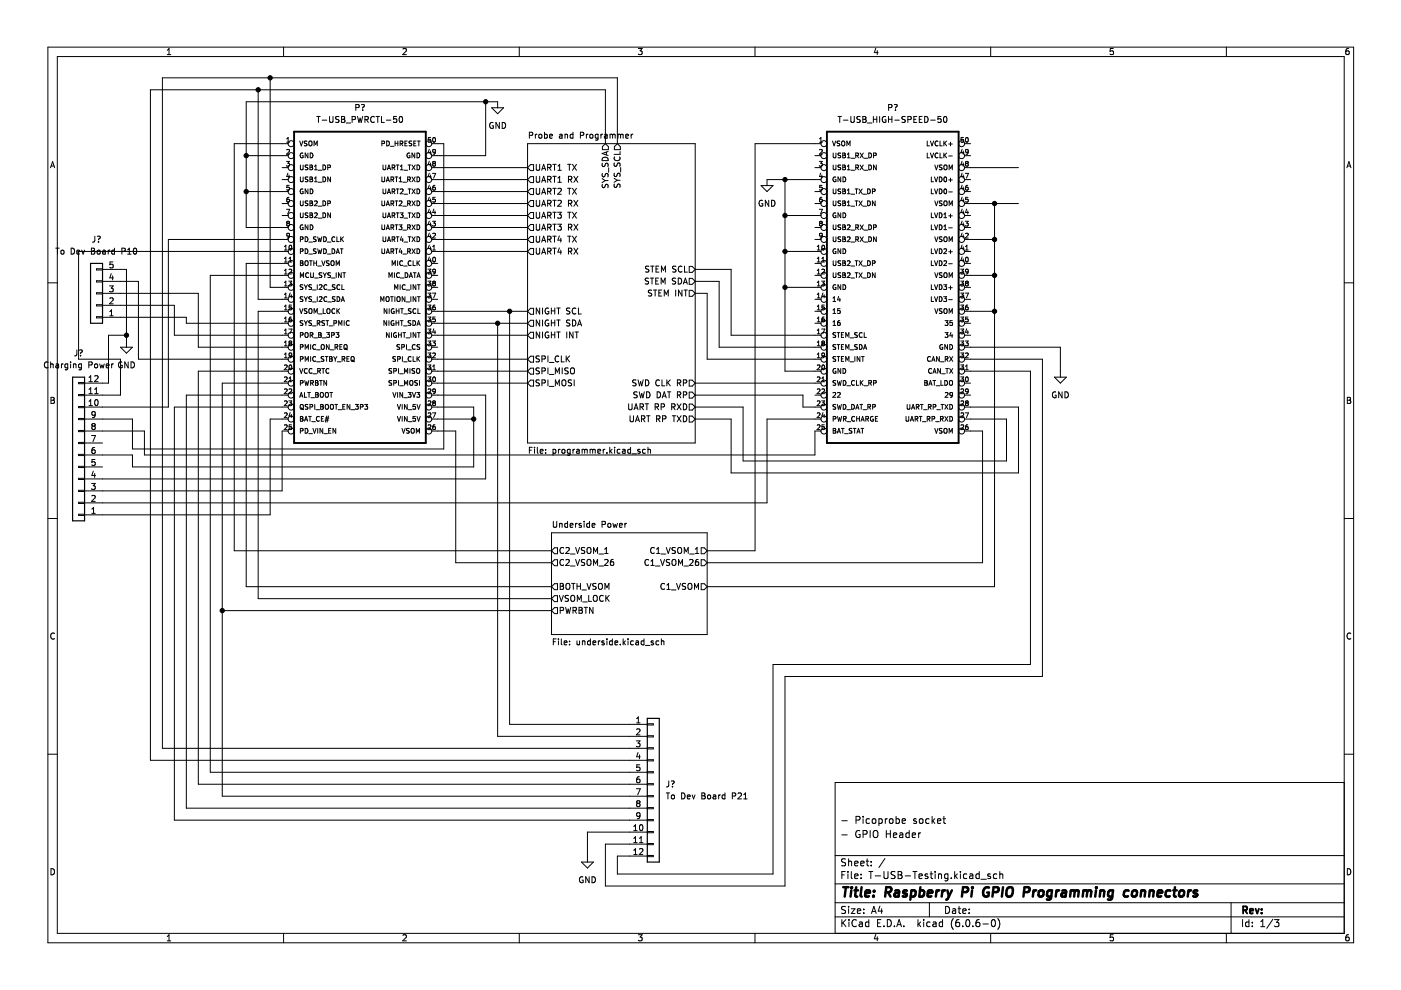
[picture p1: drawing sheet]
<svg xmlns="http://www.w3.org/2000/svg" width="297mm" height="210mm" viewBox="0 0 297 210" stroke-linecap="round" stroke-linejoin="round" font-family="sans-serif">
<path d="M.2 0h296.9v209.9h-296.9z" fill-rule="evenodd" fill="#fff" stroke="#fff" stroke-width=".21"/>
<g fill="none" stroke="#000" stroke-width=".21">
<path d="M10.2 10h276.8v189.9h-276.8zM12.2 12h272.8v185.9h-272.8zM35.5 11.6h.7M35.5 10.7l.3-.4v1.3M54.7 19v44.5h6.4M57.3 16.5v44.4h3.8M60.1 10v2M85.4 10.4l.5-.1 .3 .4-.8 .9h.8M110.1 10v2M135.3 10.3h.8l-.4 .5 .4 .1v.6l-.2 .1-.6-.1M160.1 10v2M185.7 10.2l-.3 .9h.8"/>
<path d="M186 10.7v.9M210 10v2M236 10.3h-.6l-.1 .6 .7-.1v.7l-.2 .1-.5-.1M260 10v2M285.9 10.3h-.3l-.2 .3-.1 .7 .3 .3 .4-.1-.1-.7h-.3l-.3 .2M10.7 35.6l.5-1.3 .4 1.3M10.8 35.2h.7M52.2 33h8.9M59.8 35.5h1.3M59.8 38.1h1.3M60.7 34.2h.7l-.4 .4 .3 .1v.4h-.6M60.8 31.8l.4-.1 .2 .3-.7 .7h.7"/>
<path d="M60.8 30.2h.6M60.8 29.4l.3-.3v1.1M61 36.7l-.2 .7h.6M61.1 30.5h-11.4v86.3h67.2M61.3 37.1v.7M61.3 39.3h-.5v.5l.5-.1v.5h-.5M63.5 29.9l.4 1 .3-1M63.7 37.5v.8l.2 .2 .4-.2v-.8M63.7 35v.8l.2 .2 .4-.2v-.8M64.2 32.5a.46 .46 0 0 0-.6 .5 .46 .46 0 0 0 .7 .4v-.4h-.2M65.1 30h-.5a.42 .42 0 0 0 .4 .5v.4h-.5M65.3 35l-.5 .1a.42 .42 0 0 0 .4 .5v.4h-.5"/>
<path d="M65.3 37.6h-.5a.42 .42 0 0 0 .4 .6v.3h-.5M65.3 32.4v1.1l-.6-1.1v1.1M65.5 30.1l.2-.2 .4 .2 .1 .5-.2 .3-.5-.1zM65.7 35h.4l.1 .2-.1 .3 .2 .3-.2 .2h-.4zM65.7 35.5h.4M65.7 37.5h.4l.1 .2-.1 .3 .2 .3-.2 .2h-.4zM65.7 38h.4M65.8 32.4a.51 .51 0 0 1 .6 .6 .51 .51 0 0 1-.6 .5zM66.6 30.9v-1l.3 .7 .4-.7v1M66.7 35.3l.3-.3v1M66.7 36h.6M66.7 38.5h.6"/>
<path d="M66.7 37.8l.3-.3v1M67.2 24.7h.7M67.5 36.1h.7M67.5 38.6h.7M67.5 24.7v1.3M68.3 25.5h1M68.5 35a.51 .51 0 0 1 .6 .5 .51 .51 0 0 1-.6 .5zM68.5 37.5a.51 .51 0 0 1 .6 .5 .51 .51 0 0 1-.6 .5zM69.5 35.5h.5v-.4l-.5-.1v1M69.9 24.7v1l.2 .3h.3l.2-.3v-1M70.1 37.5v1l-.6-1v1M71.9 24.8h-.7v.4l.6 .2 .1 .3-.3 .3-.5-.1"/>
<path d="M72.4 24.7h.4l.3 .2-.3 .4 .3 .1v.3l-.2 .3h-.5zM72.4 25.3h.4M73.4 26.1h1M74.7 25.4l.6-.1v-.5l-.6-.1v1.3M75.4 22.8h.6l.1-.5-.7-.1v1.2M75.8 24.7l.3 1.3 .2-.9 .3 .9 .3-1.3M76.6 22.2h.5a.43 .43 0 0 1-.2 .7M76.9 23.3v.1M77.4 25.4l.6-.1v-.5l-.6-.1v1.3M77.7 25.4l.4 .6M79.4 24.8a.56 .56 0 0 0-.8 .5 .56 .56 0 0 0 .8 .5M79.7 24.7h.8"/>
<path d="M80.1 24.7v1.3M80.9 24.7v1.3h.6M81 30.4h.4l.1-.4-.5-.1v1M81 37.5v.8l.2 .2 .3-.2v-.8M81.2 35v.8l.2 .2 .4-.2v-.8M81.9 38.5l.3-1 .4 1M81.9 25.5h1M82 29.9a.51 .51 0 0 1 .6 .5 .51 .51 0 0 1-.6 .5zM82 38.2h.5M82.1 36l.4-1 .3 1M82.2 35.7h.5M82.8 31h.7"/>
<path d="M82.9 38.1l.5-.1v-.4l-.5-.1v1M83.1 35.5h.5l.1-.4-.6-.1v1M83.1 38.1l.4 .4M83.4 35.5l.3 .5M83.8 37.5h.6M83.8 29.9v1M83.8 30.4h.6M84 35h.6M84.1 37.5v1M84.1 24.7h-.6l-.1 .6 .6-.1 .1 .6-.2 .2-.5-.2M84.3 35v1M84.4 29.9v1"/>
<path d="M84.6 38.5h.6M84.6 37.8l.3-.3v1M84.7 24.8l.2-.1a.68 .68 0 0 1 .5 .6 .68 .68 0 0 1-.5 .7l-.3-.5zM84.8 30.4h.5l.1-.4-.6-.1v1M84.9 36h.6M84.9 35.3l.3-.3v1M85.1 30.4l.3 .5M85.4 38.6h.8M85.7 36.1h.7M85.8 30.4h.4M86.3 29.9h-.5v1h.5M86.4 38.1l.5-.1 .1-.4-.6-.1v1"/>
<path d="M86.5 35h.6M86.7 38.1l.3 .4M86.8 35v1M86.9 32.5a.46 .46 0 0 0-.6 .5 .46 .46 0 0 0 .6 .4v-.4h-.2M87.3 30h-.5a.42 .42 0 0 0 .5 .5l-.1 .4h-.5M87.3 37.5l.7 1M87.3 35l.7 1M87.7 30.4h.4M87.9 32.4v1.1l-.6-1.1v1.1M88 37.5l-.7 1M88 35l-.7 1M88.2 29.9h-.5v1h.5"/>
<path d="M88.4 32.4a.51 .51 0 0 1 .6 .6 .51 .51 0 0 1-.6 .5zM88.4 35a.51 .51 0 0 1 .6 .5 .51 .51 0 0 1-.6 .5zM88.4 37.5a.51 .51 0 0 1 .6 .5 .51 .51 0 0 1-.6 .5zM88.5 29.9h.6M88.8 29.9v1M91 36.7l-.2 .7h.6M91 39.3l-.2 .7h.6M91 34.2l-.2 .7h.6M91 31.6l-.2 .8h.6M91.3 32v.7M91.3 34.6v.6M91.3 37.1v.7"/>
<path d="M91.3 39.6v.7M91.3 29.1h-.5v.5h.5v.5h-.5M91.5 30.5h2.6v64.7h-66v-6.4h-10.2M91.5 35.5h20.4M91.5 38.1h20.4M91.7 36.8h.7l-.5 1M91.8 29.2l.2-.1a.49 .49 0 0 1 .3 .6 .49 .49 0 0 1-.4 .4l-.2-.3zM91.9 34.7l-.2-.2 .2-.3 .4 .2-.2 .3M91.9 34.7l-.2 .2 .2 .3 .4-.2-.2-.3M91.9 34.7h.2M92.2 39.3l-.4 .2-.1 .6 .2 .2 .4-.1-.1-.5h-.3l-.2 .2M92.3 32.1l-.2 .2h-.3v-.5l.3-.1 .2 .2v.6l-.5 .2"/>
<path d="M103 21.6v11.4h-11.5M104.2 22.8h2.6l-1.3 1.3zM104.5 26a.58 .58 0 0 0-.7 .6 .58 .58 0 0 0 .8 .5v-.4h-.2M105.5 22.8v-1.2h-53.3v26.6h8.9M105.9 26v1.2l-.8-1.2v1.2M106.5 26a.64 .64 0 0 1 .7 .6 .64 .64 0 0 1-.7 .6zM111.9 30.5h35.5v63.4h-35.5zM111.9 38.1l.6-.7h.6v1.3h-.6zM112.2 28.7l.6-.1 .1-.4-.7-.2v1.3M112.5 34.9h.6v1.3h-.6l-.6-.7zM113.5 28.5v.8M113.7 34.8v1.1l.2 .2h.3l.2-.2v-1.1"/>
<path d="M113.7 39.9v1l.2 .3h.3l.2-.3v-1M113.7 37.4v1l.2 .3h.3l.2-.3v-1M113.9 28.5l-.4 .2M114.3 28.6l.2-.1 .3 .1v.6h-.5zM114.8 36.1l.5-1.3 .4 1.3M114.8 38.7l.5-1.3 .4 1.3M115 38.3h.6M115 35.8h.6M115.4 28.5h.4l.2 .2-.1 .5h-.5M115.4 28v1.3M116.1 35.5l.6-.1 .1-.4-.7-.2v1.3M116.1 38h.6l.1-.5-.7-.1v1.3"/>
<path d="M116.4 35.5l.4 .6M116.4 38l.4 .7M116.5 28.9l.6-.1v-.3h-.4l-.2 .1 .1 .6h.5M117.2 34.8h.7M117.2 37.4h.7M117.2 39.9h.7M117.6 34.8v1.3M117.6 37.4v1.3M117.6 39.9v1.3M118.3 36.1h.7M118.3 38.7h.7M118.3 35.2l.4-.4v1.3"/>
<path d="M118.3 37.7l.4-.3v1.3M118.6 28.5h.5l.1 .8M119.2 28.8l-.6 .2 .2 .3 .4-.1M119.8 28.6l.5-.1v.8M119.8 28.5v.8M120.3 34.8h.8M120.3 39.9h.8M120.5 38h.6l.1-.5-.7-.1v1.3M120.7 34.8v1.3M120.7 39.9v1.3M120.8 38l.5 .7M121.4 34.8l.8 1.3"/>
<path d="M121.4 39.9l.8 1.3M121.5 28.5h-.4l-.2 .2 .1 .5h.5M121.5 28v1.3M121.7 37.4l.8 1.3M122.2 34.8l-.8 1.3M122.2 39.9l-.8 1.3M122.5 37.4l-.8 1.3M123.1 28.7l.6-.1v-.4l-.6-.2v1.3M124.3 28.5v.8M124.7 28.5l-.4 .2M125.2 28.5h.3l.2 .2v.4l-.2 .2-.4-.2zM126.8 28.5h-.4l-.2 .2 .1 .5h.5"/>
<path d="M126.8 28.5v1l-.2 .2h-.3M127.4 28.5v.8M127.7 37.9l.6 .4M127.7 39.1v.5l.2 .2 .3-.1 .2-.6h.4l.1 .7M127.7 33.6a.68 .68 0 0 1 .8-.2 .68 .68 0 0 1 .4 .7h-1.2zM127.7 34.6l.1 .7h.3l.3-.6 .3-.1 .2 .2v.5M127.7 36.8v.5l.2 .2 .3-.1 .2-.6h.4l.1 .7M127.7 31.1l.7-.6 .6 .6v.6h-1.3zM127.8 28.5l-.4 .2M128.2 28.5h.5v.8M128.3 38.3h.6M128.3 38.3l-.6 .4"/>
<path d="M128.4 30.5v-11.5h-96.5v142.2h105.3M128.6 32.2v.6M128.7 28.8l-.6 .2 .2 .3 .4-.1M128.9 32.1l-1.2 .4 1.2 .5M129.1 35.6v.9M129.3 28.6l.4-.1 .2 .1M129.3 28.5v.8M129.9 28.6l.2-.1h.3v.8M129.9 28.6v.7M130.2 37.8l.7 .4M130.3 34.5l-.1 .5 .2 .3 .3-.2 .3-.5h.3l.1 .7M130.3 39v.7h.4l.2-.6 .3-.1 .3 .3-.1 .4"/>
<path d="M130.3 36.7v.7h.4l.2-.6 .3-.1 .3 .3-.1 .4M130.3 33.3a.56 .56 0 0 0 .5 .8 .56 .56 0 0 0 .5-.8M130.9 38.2h.6M130.9 38.2l-.7 .5M130.9 30.5l.6 .6v.6h-1.2v-.6zM130.9 30.5v-14h-96.5v142.2h102.8M131 28.6l.4-.1 .2 .1M131 28.5v.8M131.5 32.1v.6h-1.3M131.6 28.6l.2-.1h.3v.8M131.6 28.6v.7M131.6 35.5v1"/>
<path d="M132.7 28.9l.6-.1-.1-.3h-.4l-.1 .1v.6h.5M133.8 28.5v.8M134.2 28.5l-.4 .2M161.4 39.3h2.5l-1.3 1.3zM166.4 38.1v40.6h7.7M172.8 33h1.3M172.8 35.5h1.3M173.7 34.2h.6l-.3 .4 .3 .1v.4h-.6M173.8 30.2h.5M173.8 29.4l.3-.3v1.1M173.8 31.8l.3-.1 .2 .3-.6 .7h.6M174 36.7l-.2 .7h.6"/>
<path d="M174.1 30.5h-14v86.3h-10.2M174.1 38.1h-11.5v1.2M174.2 37.1v.7M174.3 39.3h-.5v.5l.4-.1 .1 .5h-.5M176.5 29.9l.3 1 .4-1M176.7 35v.8l.1 .2 .4-.2v-.8M176.7 32.4v.9l.1 .2 .4-.2v-.9M177.2 37.6a.46 .46 0 0 0-.6 .4 .46 .46 0 0 0 .6 .4v-.3h-.2M177.7 24.7h.7M178 24.7v1.3M178.1 30h-.6a.42 .42 0 0 0 .5 .5v.4h-.5M178.2 32.5h-.5a.42 .42 0 0 0 .5 .6v.3h-.5"/>
<path d="M178.2 35l-.5 .1a.42 .42 0 0 0 .5 .5v.4h-.5M178.2 37.5v1l-.5-1v1M178.5 30.1l.2-.2 .4 .2v.5l-.1 .3-.5-.1zM178.7 32.4h.3l.2 .2-.2 .3 .3 .4-.2 .2h-.4zM178.7 35h.3l.2 .2-.2 .3 .3 .3-.2 .2h-.4zM178.7 32.9h.3M178.7 35.5h.3M178.7 37.5a.51 .51 0 0 1 .6 .5 .51 .51 0 0 1-.6 .5zM178.8 25.5h1M179.6 30.9v-1l.3 .7 .3-.7v1M179.7 33.5h.5M179.7 32.7l.2-.3v1.1"/>
<path d="M179.7 35.3l.2-.3v1M179.7 36h.5M180.4 24.7v1l.2 .3h.3l.2-.3v-1M180.4 33.6h.8M180.4 36.1h.8M181.4 33l.5-.1 .1-.4-.6-.1v1.1M181.4 35.5h.5l.1-.4-.6-.1v1M181.7 33l.3 .5M181.7 35.5l.3 .5M182.4 32.4l.6 1.1M182.4 35l.6 1M182.4 24.8h-.7v.4l.6 .2 .1 .3-.3 .3-.4-.1"/>
<path d="M182.9 24.7h.5l.2 .2-.2 .4 .2 .1 .1 .3-.3 .3h-.5zM182.9 25.3h.5M183 32.4l-.6 1.1M183 35l-.6 1M183.2 33.6h.8M183.2 36.1h.8M183.9 26.1h1M184.2 32.4a.51 .51 0 0 1 .6 .6 .51 .51 0 0 1-.6 .5zM184.2 35a.51 .51 0 0 1 .6 .5 .51 .51 0 0 1-.6 .5zM185.2 24.7v1.3M185.2 25.3h.7M185.2 33l.5-.1v-.4l-.5-.1v1.1"/>
<path d="M185.8 35v1l-.6-1v1M185.9 24.7v1.3M186.5 24.7v1.3M187.8 24.8a.58 .58 0 0 0-.8 .5 .58 .58 0 0 0 .8 .5v-.4h-.2M188.4 24.7v1.3M188.4 25.3h.7M188.4 22.8h.6l.1-.5-.7-.1v1.2M189.1 24.7v1.3M189.6 22.2h.4a.43 .43 0 0 1-.1 .7M189.7 25.5h1M189.9 23.3v.1M191.9 24.8h-.6v.4l.5 .2 .1 .3-.2 .3-.5-.1"/>
<path d="M192.5 25.4l.6-.1 .1-.5-.7-.1v1.3M193.8 25.3h.4M194.4 24.7h-.6v1.3h.6M194.9 25.3h.4M195.5 24.7h-.6v1.3h.6M196.1 24.7a.64 .64 0 0 1 .7 .6 .64 .64 0 0 1-.7 .7zM196.6 29.9v1h.5M196.6 32.4v1.1h.5M197.3 32.4l.3 1.1 .3-1.1M197.3 29.9l.3 1 .3-1M197.3 25.5h1M197.5 37.5v1h.4"/>
<path d="M198.1 37.5l.4 1 .3-1M198.2 35l.3 1 .4-1M198.9 30a.45 .45 0 0 0-.7 .4 .45 .45 0 0 0 .7 .4M198.9 32.5a.45 .45 0 0 0-.7 .5 .45 .45 0 0 0 .7 .4M199.2 37.5a.51 .51 0 0 1 .5 .5 .51 .51 0 0 1-.5 .5zM199.3 29.9v1h.5M199.3 32.4v1.1h.5M199.5 24.7h-.6l-.1 .6 .6-.1 .1 .6-.2 .2-.5-.2M199.7 35l-.5 .1a.42 .42 0 0 0 .5 .5l-.1 .4h-.4M200.1 29.9v1M200.1 32.4v1.1M200.2 24.8l.1-.1a.68 .68 0 0 1 .5 .6 .68 .68 0 0 1-.5 .7l-.3-.5z"/>
<path d="M200.2 35.1l.2-.1 .4 .1v.6l-.1 .3-.5-.1zM200.2 37.6l.2-.1a.49 .49 0 0 1 .3 .5 .49 .49 0 0 1-.4 .5l-.2-.3zM200.3 32.9l.4 .6M200.3 30.3l.4 .6M200.7 32.4l-.6 .6M200.7 29.9l-.6 .6M201.1 38.2h.8M201.1 33.1h.8M201.1 30.5h.8M201.2 36v-1l.4 .7 .3-.7v1M201.5 30.1v.8M201.5 37.8v.7"/>
<path d="M204 36.7l-.3 .7h.7M204 39.3l-.3 .7h.7M204 34.2l-.3 .7h.7M204 31.6l-.3 .8h.7M204.2 32v.7M204.2 34.6v.6M204.2 37.1v.7M204.2 39.6v.7M204.3 29.1h-.5l-.1 .5h.5l.1 .5h-.6M204.5 30.5h1.3M204.5 33h1.3M204.5 35.5h11.4"/>
<path d="M204.5 38.1h1.3M204.7 36.8h.6l-.4 1M204.8 29.2l.1-.1a.49 .49 0 0 1 .4 .6 .49 .49 0 0 1-.4 .4l-.2-.3zM204.9 34.7l-.2 .2 .2 .3 .4-.2-.2-.3M204.9 34.7l-.2-.2 .2-.3 .4 .2-.2 .3M204.9 34.7h.2M205.2 39.3l-.4 .2-.1 .6 .2 .2 .3-.1v-.5h-.3l-.2 .2M205.3 32.1l-.2 .2h-.3v-.5l.3-.1 .2 .2-.1 .6-.4 .2M285.6 35.6l.4-1.3 .4 1.3M285.7 35.2h.6M10.2 60h2M11.8 52.6h.7"/>
<path d="M12.2 52.6v1.3M13 53.2l.2-.2 .3 .2v.6h-.5zM15.1 52.6a.64 .64 0 0 1 .7 .6 .64 .64 0 0 1-.7 .7zM16.3 53.5l.6-.2-.1-.2-.3-.1-.2 .2 .1 .6h.4M17.3 53l.3 .9 .3-.9M19.4 52.6h.4l.2 .3-.2 .3 .2 .1 .1 .3-.2 .3h-.5zM19.4 53.2h.4M20.1 50.1l-.1 1.1-.4 .1M20.5 57h1.2v.2h-1.2zM20.5 59.5h1.2v.3h-1.2zM20.6 53.2l.2-.2 .4 .2-.1 .6h-.5zM20.6 50.1h.5a.43 .43 0 0 1-.2 .7v.1"/>
<path d="M20.9 51.2v.1M21.7 59.7h7.7v16.5h31.7M21.7 57.1h5.1v16.5M21.8 53.1h.5v.8M22.3 53.3l-.6 .3 .2 .3 .4-.1M22.9 53v.9M23.3 53l-.4 .3M23.6 58l-.3 .9h.8M23.9 58.5v.8M23.9 55.5h-.6v.6h.6v.6l-.1 .1-.5-.1M24.3 53.1l-.4-.1-.2 .3 .1 .5h.5M24.3 52.6v1.3"/>
<path d="M25.8 53.3l.7-.1v-.5l-.7-.1v1.3M27.1 53.9h.7M27.1 53l.3-.4v1.3M28.4 52.7l.2-.1a.68 .68 0 0 1 .4 .6 .68 .68 0 0 1-.4 .7l-.3-.5zM52.2 40.6h8.9M59.8 45.7h1.3M59.8 43.2h1.3M60.3 55.5h.6M60.3 53h.6M60.3 58.1h.6M60.3 52.3l.3-.3v1M60.3 54.8l.3-.3v1"/>
<path d="M60.3 57.4l.3-.3v1M60.3 59.9l.3-.3v1M60.7 44.4h.7l-.4 1M61 47.4l-.2-.2 .2-.3 .4 .2-.2 .3M61 47.4l-.2 .1 .2 .4 .4-.2-.2-.3M61 47.4h.2M61.1 53.3h-44.4v22.9h8.8v7.6h-7.6M61.1 50.8h-25.4v35.5h-17.8M61.1 58.4h-16.5v105.3h92.6M61.1 55.8h-8.9v68.6h64.7M61.2 59.6h.7l-.4 .4 .3 .1v.4h-.6M61.3 57.2l.4-.1 .2 .3-.7 .7h.7"/>
<path d="M61.3 54.8l.3-.3v1M61.3 55.5h.6M61.3 41.8l-.5 .3v.6l.2 .2 .3-.1v-.5l-.3-.1-.2 .2M61.4 49.9l-.2 .2-.3-.1-.1-.4 .4-.1 .2 .1-.1 .6-.4 .3M61.4 52.1l.1-.1a.49 .49 0 0 1 .4 .5 .49 .49 0 0 1-.5 .5l-.1-.4zM63.7 42.6v.8l.2 .2 .4-.2v-.8M63.7 53.3l.5-.1v-.3l-.5-.1v1M63.7 55.3h.3l.2 .2-.2 .3 .3 .3-.2 .2h-.4zM63.7 55.8h.3M63.7 50.7h.5v-.4l-.5-.1v1M63.7 45.1v.9l.2 .2 .4-.2v-.9M63.7 58.8v-1l.3 .8 .4-.8v1"/>
<path d="M64.2 47.7a.46 .46 0 0 0-.6 .5 .46 .46 0 0 0 .7 .4v-.3h-.2M64.2 40.1a.46 .46 0 0 0-.6 .5 .46 .46 0 0 0 .7 .4v-.4h-.2M64.7 52.8a.51 .51 0 0 1 .6 .5 .51 .51 0 0 1-.6 .5zM64.7 55.4l.2-.1 .4 .1v.6l-.1 .3-.5-.1zM64.7 50.2a.51 .51 0 0 1 .6 .5 .51 .51 0 0 1-.6 .5zM65.3 45.2h-.5a.42 .42 0 0 0 .4 .6v.3h-.5M65.3 42.6l-.5 .1a.42 .42 0 0 0 .4 .5v.4h-.5M65.3 40.1v1l-.6-1v1M65.3 47.7v1l-.6-1v1M65.4 57.9a.45 .45 0 0 0-.6 .4 .45 .45 0 0 0 .6 .4M65.5 51.3h.7M65.5 53.9h.7"/>
<path d="M65.6 55.3h.6M65.7 42.6h.4l.1 .2-.1 .3 .2 .3-.2 .2h-.4zM65.7 45.1h.4l.1 .2-.1 .3 .2 .4-.2 .2h-.4zM65.7 43.1h.4M65.7 45.6h.4M65.8 47.7a.51 .51 0 0 1 .6 .5 .51 .51 0 0 1-.6 .5zM65.8 40.1a.51 .51 0 0 1 .6 .5 .51 .51 0 0 1-.6 .5zM65.9 57.8v.9l.2 .1 .3-.1v-.9M65.9 55.3v1M66.5 55.8h.6M66.5 55.3v1M66.7 58.9h.8"/>
<path d="M66.7 45.2l.4-.1 .2 .3-.7 .8h.7M66.7 42.7l.4-.1 .2 .3-.7 .7h.7M67 52.8l-.5 .1a.42 .42 0 0 0 .5 .5l-.1 .3h-.5M67 50.3h-.5a.42 .42 0 0 0 .5 .5l-.1 .4h-.5M67.1 55.3v1M67.4 56.4h.7M67.4 52.8l.2 1 .2-.8 .2 .8 .2-1M67.4 50.2l.2 1 .2-.7 .2 .7 .2-1M67.5 43.7h.7M67.5 46.3h.7M68.2 57.9h-.5a.42 .42 0 0 0 .5 .6l-.1 .3h-.4M68.2 55.3l.4 1 .3-1"/>
<path d="M68.5 45.1a.51 .51 0 0 1 .6 .5 .51 .51 0 0 1-.6 .6zM68.5 42.6a.51 .51 0 0 1 .6 .5 .51 .51 0 0 1-.6 .5zM68.5 57.8l.4 .6M68.6 52.8a.51 .51 0 0 1 .6 .5 .51 .51 0 0 1-.6 .5zM68.6 50.2a.51 .51 0 0 1 .6 .5 .51 .51 0 0 1-.6 .5zM68.9 58.4v.4M69.2 57.8l-.3 .6M69.4 51.3h.8M69.4 53.9h.8M69.5 43.1h.5v-.4l-.5-.1v1M69.8 55.3l-.6 .1a.42 .42 0 0 0 .5 .5v.4h-.5M70.1 57.9h-.6a.42 .42 0 0 0 .5 .6v.3h-.5"/>
<path d="M70.1 45.1v1.1l-.6-1.1v1.1M70.2 55.4l.2-.1 .4 .1v.6l-.1 .3-.5-.1zM70.3 58.9h.7M70.4 52.8a.51 .51 0 0 1 .6 .5 .51 .51 0 0 1-.6 .5zM71 50.3a.45 .45 0 0 0-.6 .4 .45 .45 0 0 0 .6 .4M71.3 53.8l.3-1 .4 1M71.3 56.3v-1l.3 .7 .4-.7v1M71.3 57.8v1M71.4 53.5h.5M71.4 50.2v1h.5M72.1 52.8h.6M72.2 50.2v1"/>
<path d="M72.3 57.8v1l-.5-1v1M72.4 50.7l.4 .5M72.4 52.8v1M72.7 57.8h.6M72.8 50.2l-.6 .6M73 57.8v1M81 52.8v.8l.2 .2 .3-.2v-.8M81 47.7v.8l.2 .2 .3-.2v-.8M81 42.6v.8l.2 .2 .3-.2v-.8M81.2 45.1v.9l.2 .2 .4-.2v-.9M81.2 50.2v.8l.2 .2 .4-.2v-.8M81.2 40.1v.8l.2 .2 .4-.2v-.8"/>
<path d="M81.9 53.8l.3-1 .4 1M81.9 48.7l.3-1 .4 1M81.9 43.6l.3-1 .4 1M82 53.5h.5M82 48.4h.5M82 43.3h.5M82.1 51.2l.4-1 .3 1M82.1 46.2l.4-1.1 .3 1.1M82.1 41.1l.4-1 .3 1M82.2 50.9h.5M82.2 45.9h.5M82.2 40.8h.5"/>
<path d="M82.5 58.8v-1l.3 .8 .3-.8v1M82.9 53.3l.5-.1v-.3l-.5-.1v1M82.9 43.1h.5v-.4l-.5-.1v1M82.9 48.2h.5v-.4l-.5-.1v1M83.1 45.7l.5-.1 .1-.4-.6-.1v1.1M83.1 50.7h.5l.1-.4-.6-.1v1M83.1 40.6l.5-.1 .1-.3-.6-.1v1M83.1 56.3v-1l.4 .7 .3-.7v1M83.1 53.3l.4 .5M83.1 48.2l.4 .5M83.1 43.1l.4 .5M83.4 50.7l.3 .5"/>
<path d="M83.4 45.7l.3 .5M83.4 40.6l.3 .5M83.6 57.8v1M83.8 52.8h.6M83.8 47.7h.6M83.8 42.6h.6M84 50.2h.6M84 45.1h.6M84 40.1h.6M84.1 42.6v1M84.1 47.7v1M84.1 52.8v1"/>
<path d="M84.3 40.1v1M84.3 45.1v1.1M84.3 50.2v1M84.3 55.3v1M84.6 47.7h.6l-.3 .4 .3 .1v.4h-.6M84.6 42.7l.4-.1 .2 .3-.6 .7h.6M84.7 57.9a.45 .45 0 0 0-.6 .4 .45 .45 0 0 0 .6 .4M84.8 45.1h.7l-.4 .4 .3 .1v.5h-.6M84.9 58.9h.8M84.9 40.2l.4-.1 .2 .3-.7 .7h.7M84.9 52.7l-.3 .7h.7M85.1 53.1v.7"/>
<path d="M85.1 50.2l-.2 .7h.6M85.4 55.4a.45 .45 0 0 0-.7 .4 .45 .45 0 0 0 .7 .4M85.4 50.6v.6M85.4 43.7h.8M85.4 48.8h.8M85.4 53.9h.8M85.6 56.4h.7M85.7 41.2h.7M85.7 51.3h.7M85.7 46.3h.7M85.9 57.8a.51 .51 0 0 1 .6 .5 .51 .51 0 0 1-.6 .5zM86.4 53.3l.5-.1 .1-.3-.6-.1v1"/>
<path d="M86.4 43.1h.5l.1-.4-.6-.1v1M86.4 48.2h.5l.1-.4-.6-.1v1M86.5 50.2h.6M86.5 45.1h.6M86.5 40.1h.6M86.7 53.3l.3 .5M86.7 48.2l.3 .5M86.7 43.1l.3 .5M86.8 58.8l.3-1 .3 1M86.8 40.1v1M86.8 45.1v1.1M86.8 50.2v1"/>
<path d="M86.9 58.6h.4M87.2 55.4a.45 .45 0 0 0-.7 .4 .45 .45 0 0 0 .7 .4M87.3 52.8l.7 1M87.3 50.2l.7 1M87.3 47.7l.7 1M87.3 45.1l.7 1.1M87.3 42.6l.7 1M87.3 40.1l.7 1M87.6 55.3v1h.5M87.6 57.8h.6M87.9 57.8v1M88 52.8l-.7 1"/>
<path d="M88 50.2l-.7 1M88 47.7l-.7 1M88 45.1l-.7 1.1M88 42.6l-.7 1M88 40.1l-.7 1M88.4 50.2a.51 .51 0 0 1 .6 .5 .51 .51 0 0 1-.6 .5zM88.4 42.6a.51 .51 0 0 1 .6 .5 .51 .51 0 0 1-.6 .5zM88.4 52.8a.51 .51 0 0 1 .6 .5 .51 .51 0 0 1-.6 .5zM88.4 47.7a.51 .51 0 0 1 .6 .5 .51 .51 0 0 1-.6 .5zM88.4 45.1a.51 .51 0 0 1 .6 .5 .51 .51 0 0 1-.6 .6zM88.4 40.1a.51 .51 0 0 1 .6 .5 .51 .51 0 0 1-.6 .5zM88.4 55.3v1"/>
<path d="M88.4 58.8l.4-1 .3 1M88.5 58.6h.5M88.6 55.7l.4 .6M89 55.3l-.6 .6M90.7 59.6h.7l-.4 .4 .3 .1v.4h-.6M90.7 57.1h.7l-.4 .4 .3 .1v.4h-.6M91 54.5l-.2 .7h.6M91 51.9l-.2 .8h.6M91 49.4l-.2 .7h.6M91 46.9l-.2 .7h.6M91 44.3l-.2 .8h.6M91 41.8l-.2 .7h.6"/>
<path d="M91.3 42.2v.7M91.3 44.7v.7M91.3 47.3v.6M91.3 49.8v.7M91.3 52.3v.7M91.3 54.9v.6M91.5 53.3h20.4M91.5 55.8h1.3M91.5 58.4h1.3M91.5 50.8h20.4M91.5 48.2h20.4M91.5 45.7h20.4"/>
<path d="M91.5 43.2h20.4M91.5 40.6h20.4M91.7 46.9h.6l-.3 .4 .3 .1v.4h-.6M91.7 49.6l.4-.1 .2 .2-.6 .8h.6M91.7 53h.6M91.7 52.3l.3-.3v1M91.8 54.6l.2-.1a.49 .49 0 0 1 .3 .6 .49 .49 0 0 1-.4 .4l-.2-.3zM92 44.3l-.3 .8h.7M92.2 44.7v.7M92.3 41.8h-.5l-.1 .5h.5l.1 .5h-.6M92.3 57.5l-.2 .2-.3-.1v-.4l.3-.1 .2 .2v.5l-.5 .3M111.9 50.8l.6-.7h.6v1.3h-.6z"/>
<path d="M111.9 48.2l.6-.6h.6v1.3h-.6zM111.9 45.7l.6-.6h.6v1.2h-.6zM111.9 40.6l.6-.6h.6v1.3h-.6zM112.5 42.5h.6v1.3h-.6l-.6-.6zM112.5 52.7h.6v1.2h-.6l-.6-.6zM113.7 42.5v1l.2 .2h.3l.2-.2v-1M113.7 50.1v1l.2 .2h.3l.2-.2v-1M113.7 47.5v1.1l.2 .2h.3l.2-.2v-1.1M113.7 52.6v1l.2 .3h.3l.2-.3v-1M113.7 45v1l.2 .3h.3l.2-.3v-1M114.8 53.9l.5-1.3 .4 1.3M114.8 46.3l.5-1.3 .4 1.3"/>
<path d="M114.8 51.3l.5-1.2 .4 1.2M114.8 48.8l.5-1.3 .4 1.3M114.8 43.7l.5-1.2 .4 1.2M114.8 41.2l.5-1.3 .4 1.3M115 53.5h.6M115 51h.6M115 48.4h.6M115 43.4h.6M115 40.8h.6M115 45.9h.6M116.1 50.7h.6l.1-.5-.7-.1v1.2M116.1 53.3l.6-.1 .1-.5-.7-.1v1.3"/>
<path d="M116.1 48.2l.6-.1 .1-.4-.7-.2v1.3M116.1 45.7l.6-.1 .1-.5-.7-.1v1.3M116.1 43.1h.6l.1-.5-.7-.1v1.2M116.1 40.6l.6-.1 .1-.5-.7-.1v1.3M116.4 53.3l.4 .6M116.4 50.7l.4 .6M116.4 48.2l.4 .6M116.4 43.1l.4 .6M116.4 40.6l.4 .6M116.4 45.7l.4 .6M117.2 50.1h.7M117.2 52.6h.7"/>
<path d="M117.2 42.5h.7M117.2 47.5h.7M117.2 45h.7M117.6 42.5v1.2M117.6 45v1.3M117.6 47.5v1.3M117.6 50.1v1.2M117.6 52.6v1.3M118.2 47.5h.8l-.4 .5 .4 .1v.6l-.2 .1-.6-.1M118.2 45h.8l-.4 .5 .4 .1v.5l-.2 .2-.6-.2M118.3 40l.5-.1 .2 .4-.8 .9h.8M118.3 42.6l.5-.1 .2 .3-.8 .9h.8"/>
<path d="M118.6 52.6l-.3 .9h.8M118.6 50l-.3 .9h.8M118.9 50.5v.8M118.9 53v.9M120.3 50.1h.8M120.3 45h.8M120.5 53.3l.6-.1 .1-.5-.7-.1v1.3M120.5 43.1h.6l.1-.5-.7-.1v1.2M120.5 48.2l.6-.1 .1-.4-.7-.2v1.3M120.7 45v1.3M120.7 50.1v1.2M120.8 53.3l.5 .6"/>
<path d="M120.8 48.2l.5 .6M120.8 43.1l.5 .6M121.4 50.1l.8 1.2M121.4 45l.8 1.3M121.7 52.6l.8 1.3M121.7 47.5l.8 1.3M121.7 42.5l.8 1.2M122.2 50.1l-.8 1.2M122.2 45l-.8 1.3M122.5 52.6l-.8 1.3M122.5 47.5l-.8 1.3M122.5 42.5l-.8 1.2"/>
<path d="M137.5 59h-.5l-.2 .2 .1 .3 .6 .2v.4l-.7 .1M137.6 56.5h-.7v.4l.6 .2 .1 .4-.3 .2-.4-.1M137.9 59h.7M137.9 56.4h.8M138.2 59v1.2M138.3 56.4v1.3M139 59.6h.4M139.1 57h.4M139.6 59h-.6v1.2h.6M139.7 56.4h-.6v1.3h.6M140.2 57.7v-1.3l.5 .9 .4-.9v1.3M143.3 59l-.7 .1v.3l.5 .3 .2 .3-.3 .2h-.5"/>
<path d="M143.3 56.5h-.6v.4l.5 .2 .1 .4-.2 .2-.5-.1M143.8 59a.64 .64 0 0 1 .7 .6 .64 .64 0 0 1-.7 .6zM144.6 56.5a.56 .56 0 0 0-.8 .6 .56 .56 0 0 0 .8 .5M145 59.9h.6M145.1 56.4v1.3h.6M146.1 56.5h.7l.6 .6-.6 .7h-.7zM146.1 59h.7l.6 .7-.6 .6h-.7zM147.4 59.7h5.1v13.9h21.6M147.4 57.1h7.6v14h19.1M161.7 42.5a.58 .58 0 0 0-.8 .6 .58 .58 0 0 0 .8 .5v-.4h-.2M163 42.5v1.2l-.7-1.2v1.2M163.6 42.5a.64 .64 0 0 1 .7 .6 .64 .64 0 0 1-.7 .6z"/>
<path d="M166.4 53.3h7.7M166.4 45.7h7.7M172.8 55.8h1.3M172.8 58.4h1.3M172.8 50.8h1.3M172.8 48.2h1.3M172.8 43.2h1.3M172.8 40.6h1.3M173.3 55.5h.6M173.3 53h.6M173.3 52.3l.3-.3v1M173.3 54.8l.3-.3v1"/>
<path d="M173.3 57.4l.3-.3v1M173.3 59.9l.3-.3v1M173.3 58.1h.6M173.7 44.4h.7l-.4 1M174 47.4l-.2 .1 .2 .4 .3-.2-.2-.3M174 47.4l-.2-.2 .2-.3 .3 .2-.2 .3M174 47.4h.1M174.2 59.6h.6l-.3 .4 .3 .1v.4h-.6M174.2 55.5h.6M174.2 57.2l.4-.1 .2 .3-.6 .7h.6M174.2 54.8l.3-.3v1M174.2 41.8l-.4 .3v.6l.2 .2 .3-.1-.1-.5-.2-.1-.2 .2"/>
<path d="M174.3 52.1l.2-.1a.49 .49 0 0 1 .3 .5 .49 .49 0 0 1-.4 .5l-.2-.4zM174.3 49.9l-.2 .2-.2-.1-.1-.4 .3-.1 .2 .1v.6l-.4 .3M176.7 50.2v.8l.1 .2 .4-.2v-.8M176.7 40.1v.8l.1 .2 .4-.2v-.8M176.7 42.6v.8l.1 .2 .4-.2v-.8M176.7 47.7v.8l.1 .2 .4-.2v-.8M176.7 55.3v.8l.1 .2 .4-.2v-.8M176.7 57.8v.9l.1 .1 .4-.1v-.9M177.2 52.8a.46 .46 0 0 0-.6 .5 .46 .46 0 0 0 .6 .4v-.4h-.2M177.2 45.2a.46 .46 0 0 0-.6 .5 .46 .46 0 0 0 .6 .4v-.4h-.2M178.2 55.3l-.5 .1a.42 .42 0 0 0 .5 .5v.4h-.5M178.2 40.1l-.5 .1a.42 .42 0 0 0 .5 .5v.3h-.5"/>
<path d="M178.2 42.6l-.5 .1a.42 .42 0 0 0 .5 .5v.4h-.5M178.2 45.1v1.1l-.5-1.1v1.1M178.2 47.7l-.5 .1a.42 .42 0 0 0 .5 .5v.3h-.5M178.2 50.3h-.5a.42 .42 0 0 0 .5 .5v.4h-.5M178.2 52.8v1l-.5-1v1M178.2 57.9h-.5a.42 .42 0 0 0 .5 .6v.3h-.5M178.7 40.1h.3l.2 .2-.2 .2 .3 .4-.2 .2h-.4zM178.7 42.6h.3l.2 .2-.2 .3 .3 .3-.2 .2h-.4zM178.7 47.7h.3l.2 .2-.2 .3 .3 .3-.2 .2h-.4zM178.7 50.2h.3l.2 .2-.2 .3 .3 .3-.2 .2h-.4zM178.7 55.3h.3l.2 .2-.2 .3 .3 .3-.2 .2h-.4zM178.7 57.8h.3l.2 .2-.2 .3 .3 .4-.2 .1h-.4z"/>
<path d="M178.7 55.8h.3M178.7 58.3h.3M178.7 40.5h.3M178.7 43.1h.3M178.7 48.2h.3M178.7 50.7h.3M178.7 45.1a.51 .51 0 0 1 .6 .5 .51 .51 0 0 1-.6 .6zM178.7 52.8a.51 .51 0 0 1 .6 .5 .51 .51 0 0 1-.6 .5zM179.7 50.3l.3-.1 .2 .3-.6 .7h.6M179.7 47.8l.3-.1 .2 .3-.6 .7h.6M179.7 55.4l.3-.1 .2 .3-.6 .7h.6M179.7 57.9l.3-.1 .2 .3-.6 .7h.6"/>
<path d="M179.7 40.4l.2-.3v1M179.7 42.9l.2-.3v1M179.7 43.6h.5M179.7 41.1h.5M180.4 58.9h.8M180.4 56.4h.8M180.4 41.2h.8M180.4 43.7h.8M180.4 48.8h.8M180.4 51.3h.8M181.3 55.3h.6M181.3 57.8h.6"/>
<path d="M181.3 42.6h.6M181.3 40.1h.6M181.4 48.2h.5l.1-.4-.6-.1v1M181.4 50.7h.5l.1-.4-.6-.1v1M181.6 40.1v1M181.6 42.6v1M181.6 55.3v1M181.6 57.8v1M181.7 48.2l.3 .5M181.7 50.7l.3 .5M182.1 55.3l.7 1M182.1 57.8l.7 1"/>
<path d="M182.1 40.1l.7 1M182.1 42.6l.7 1M182.4 47.7l.6 1M182.4 50.2l.6 1M182.8 55.3l-.7 1M182.8 57.8l-.7 1M182.8 40.1l-.7 1M182.8 42.6l-.7 1M182.9 58.9h.8M182.9 56.4h.8M182.9 41.2h.8M182.9 43.7h.8"/>
<path d="M183 47.7l-.6 1M183 50.2l-.6 1M183.2 48.8h.8M183.2 51.3h.8M184 40.1a.51 .51 0 0 1 .5 .5 .51 .51 0 0 1-.5 .5zM184 42.6a.51 .51 0 0 1 .5 .5 .51 .51 0 0 1-.5 .5zM184 55.3a.51 .51 0 0 1 .5 .5 .51 .51 0 0 1-.5 .5zM184 57.8a.51 .51 0 0 1 .5 .5 .51 .51 0 0 1-.5 .5zM184.2 47.7a.51 .51 0 0 1 .6 .5 .51 .51 0 0 1-.6 .5zM184.2 50.2a.51 .51 0 0 1 .6 .5 .51 .51 0 0 1-.6 .5zM185 55.8h.5v-.4l-.5-.1v1M185 40.6l.5-.1v-.3l-.5-.1v1"/>
<path d="M185.2 48.2h.5v-.4l-.5-.1v1M185.6 42.6v1l-.6-1v1M185.6 57.8v1l-.6-1v1M185.8 50.2v1l-.6-1v1M197.5 52.8v1h.4M197.5 55.3v1h.4M197.5 40.1v1h.4M197.5 45.1v1.1h.4M197.5 47.7v1h.4M198.1 55.3l.4 1 .3-1M198.1 52.8l.4 1 .3-1M198.1 47.7l.4 1 .3-1"/>
<path d="M198.1 45.1l.4 1.1 .3-1.1M198.1 40.1l.4 1 .3-1M198.2 57.8l.3 1 .4-1M198.2 50.2l.3 1 .4-1M198.2 42.6l.3 1 .4-1M199.2 47.7a.51 .51 0 0 1 .5 .5 .51 .51 0 0 1-.5 .5zM199.2 40.1a.51 .51 0 0 1 .5 .5 .51 .51 0 0 1-.5 .5zM199.2 45.1a.51 .51 0 0 1 .5 .5 .51 .51 0 0 1-.5 .6zM199.2 52.8a.51 .51 0 0 1 .5 .5 .51 .51 0 0 1-.5 .5zM199.2 55.3a.51 .51 0 0 1 .5 .5 .51 .51 0 0 1-.5 .5zM199.7 42.6l-.5 .1a.42 .42 0 0 0 .5 .5l-.1 .4h-.4M199.7 50.3h-.5a.42 .42 0 0 0 .5 .5l-.1 .4h-.4"/>
<path d="M199.7 57.9h-.5a.42 .42 0 0 0 .5 .6l-.1 .3h-.4M200.1 52.9l.4-.1 .2 .2-.6 .8h.6M200.1 55.4l.4-.1 .2 .3-.6 .7h.6M200.1 45.4l.3-.3v1.1M200.1 48l.3-.3v1M200.1 48.7h.6M200.1 46.2h.6M200.2 42.7l.2-.1 .4 .1v.6l-.1 .3-.5-.1zM200.2 50.4l.2-.2 .4 .2v.5l-.1 .3-.5-.1zM200.2 58l.2-.2 .4 .2v.5l-.1 .3-.5-.1zM200.2 40.2l.2-.1a.49 .49 0 0 1 .3 .5 .49 .49 0 0 1-.4 .4l-.2-.3zM201.1 53.4h.8"/>
<path d="M201.1 55.9h.8M201.1 48.3h.8M201.1 45.8h.8M201.1 40.7h.8M201.2 43.6v-1l.4 .7 .3-.7v1M201.2 51.2v-1l.4 .7 .3-.7v1M201.2 58.8v-1l.4 .8 .3-.8v1M201.5 45.4v.8M201.5 53v.8M203.7 59.6h.6l-.3 .4 .3 .1v.4h-.6M203.7 57.1h.6l-.3 .4 .3 .1v.4h-.6M204 54.5l-.3 .7h.7"/>
<path d="M204 51.9l-.3 .8h.7M204 49.4l-.3 .7h.7M204 46.9l-.3 .7h.7M204 44.3l-.3 .8h.7M204 41.8l-.3 .7h.7M204.2 42.2v.7M204.2 44.7v.7M204.2 47.3v.6M204.2 49.8v.7M204.2 52.3v.7M204.2 54.9v.6M204.5 53.3h1.3"/>
<path d="M204.5 55.8h1.3M204.5 58.4h6.4M204.5 50.8h6.4M204.5 48.2h1.3M204.5 45.7h1.3M204.5 43.2h11.4M204.5 40.6h1.3M204.7 46.9h.6l-.4 .4 .3 .1v.4h-.5M204.7 53h.6M204.7 52.3l.3-.3v1M204.7 49.6l.4-.1 .2 .2-.6 .8h.6M204.8 54.6l.1-.1a.49 .49 0 0 1 .4 .6 .49 .49 0 0 1-.4 .4l-.2-.3z"/>
<path d="M204.9 44.3l-.2 .8h.6M205.2 44.7v.7M205.2 41.8h-.4l-.1 .5h.5v.5h-.5M205.3 57.5l-.2 .2-.3-.1v-.4l.3-.1 .2 .2-.1 .5-.4 .3M210.9 43.2v81.2h-61M285 60h2M10.2 76.9a.56 .56 0 0 0-.8 .5 .56 .56 0 0 0 .8 .5M10.7 76.7v1.3M10.7 77.3l.5-.1 .1 .8M11.9 77.2h.5v.8M12.4 77.5l-.6 .2 .2 .3 .4-.1M13 77.2v.8"/>
<path d="M13.4 77.2l-.4 .2M14.4 77.2h-.4l-.2 .2 .1 .5h.5M14.4 77.2v1l-.3 .2h-.3M15 76.7v.2M15 77.2v.8M15.6 77.3l.5-.1v.8M15.6 77.2v.8M16.3 74.2l-.1 1.1-.4 .2M16.8 74.3l.5-.1a.43 .43 0 0 1-.2 .7v.1M17.1 75.3v.2M17.3 77.2h-.4l-.2 .2 .1 .5h.5M17.3 77.2v1l-.3 .2h-.3"/>
<path d="M18.8 77.4l.6-.1 .1-.4-.7-.2v1.3M20.1 79.8l.5-.1 .2 .3-.8 .9h.8M20.1 77.3l.2-.1 .3 .1v.6h-.5zM20.5 62.1h1.2v.2h-1.2zM20.5 64.6h1.2v.3h-1.2zM20.5 67.1h1.2v.3h-1.2zM21.1 77.2l.3 .8 .2-.6 .3 .6 .2-.8M21.7 67.3h17.8v1.2h21.6M21.7 64.7h15.3v6.4h24.1M21.7 62.2h20.3v11.4h19.1M22.5 77.6l.6-.1v-.3h-.4l-.2 .1 .1 .6h.5M23.2 60.6h.8l-.4 .5 .3 .1v.6l-.1 .1-.6-.1"/>
<path d="M23.3 67h.7M23.3 66.1l.3-.4v1.3M23.3 63.3l.5-.2 .2 .4-.8 .9h.8M23.7 77.2v.8M24 77.2l-.3 .2M25.5 73.6h2.6l-1.3 1.3zM25.8 76.8a.58 .58 0 0 0-.7 .6 .58 .58 0 0 0 .8 .5v-.4h-.2M26.8 71.1h-3.8v10.1h-5.1M27.2 76.7v1.3l-.7-1.3v1.3M27.8 76.7a.64 .64 0 0 1 .7 .7 .64 .64 0 0 1-.7 .6zM60.3 70.1l.3-.3v1M60.3 77.5l.4-.1 .2 .3-.6 .7h.6"/>
<path d="M60.3 60.6h.6M60.3 63.2h.6M60.3 65.7h.6M60.3 68.2h.6M60.3 70.8h.6M60.3 73.3h.6M60.3 75.9h.6M60.3 62.4l.3-.3v1.1M60.3 65l.3-.3v1M60.3 67.5l.3-.3v1M60.3 72.6l.3-.3v1M60.3 75.1l.3-.3v1.1"/>
<path d="M61.1 78.7h-19.1v87.6h95.2M61.1 66h-6.4v60.9h62.2M61.2 69.8h.7l-.4 1M61.4 77.5l.1-.1a.49 .49 0 0 1 .4 .5 .49 .49 0 0 1-.5 .4l-.1-.3zM61.5 72.7l-.2-.2 .2-.2 .4 .2-.2 .2M61.5 72.7l-.2 .2 .2 .4 .4-.2-.2-.4M61.5 72.7h.2M61.5 62.1l-.2 .7h.6M61.8 67.2l-.5 .3v.5l.2 .2 .3-.1v-.4l-.3-.1-.2 .2M61.8 62.5v.7M61.8 64.7h-.5v.5l.5-.1v.5h-.5M61.9 75.3l-.2 .2-.3-.1-.1-.5 .4-.1 .2 .2-.1 .6-.4 .3"/>
<path d="M63.5 65.4l.4 1.1 .3-1.1M63.5 78.1l.4 1.1 .3-1.1M63.7 68.1a.42 .42 0 0 0 .5 .5l-.1 .4h-.5M63.7 71.1l.5-.1v-.4l-.5-.1v1M63.7 73.6l.5-.1v-.3l-.5-.1v1M63.7 76.1h.5v-.4l-.5-.1v1M63.7 68h.5M63.7 68v.1M64.2 60.4l-.5 .1a.42 .42 0 0 0 .5 .5l-.1 .3h-.5M64.2 63h-.5a.42 .42 0 0 0 .5 .5l-.1 .4h-.5M64.5 60.4l.3 .5M64.5 62.9l.3 .5"/>
<path d="M64.5 68l.3 .5M64.7 70.7l.2-.2 .4 .2v.5l-.1 .3-.5-.1zM64.7 74.1v-1l.3 .7 .4-.7v1M64.7 76.6v-1l.3 .7 .4-.7v1M64.8 60.9v.5M64.8 63.4v.5M64.8 68.5v.5M65.1 65.5h-.5a.42 .42 0 0 0 .4 .6v.3h-.5M65.1 78.2a.45 .45 0 0 0-.6 .4 .45 .45 0 0 0 .6 .5M65.2 60.4l-.4 .5M65.2 62.9l-.4 .5M65.2 68l-.4 .5"/>
<path d="M65.5 65.6l.2-.2 .4 .2 .1 .5-.2 .3-.5-.1zM65.8 71.1l.4-.1 .1-.4-.5-.1v1M65.9 73.1v1M65.9 75.6v1M66 71.1l.3 .4M66.1 63h-.6a.42 .42 0 0 0 .5 .5v.4h-.5M66.1 60.4l-.6 .1a.42 .42 0 0 0 .5 .5v.3h-.5M66.1 68l-.6 .1a.42 .42 0 0 0 .5 .5v.4h-.5M66.2 78.2a.45 .45 0 0 0-.7 .4 .45 .45 0 0 0 .7 .5M66.2 61.5h.8M66.2 64h.8M66.2 69.1h.8"/>
<path d="M66.3 79.3h.8M66.5 71.6h.8M66.6 66.5v-1.1l.3 .8 .4-.8v1.1M66.9 75.7a.45 .45 0 0 0-.6 .4 .45 .45 0 0 0 .6 .4M66.9 73.2a.45 .45 0 0 0-.6 .4 .45 .45 0 0 0 .6 .4M67.1 74.2h.8M67.1 76.7h.8M67.3 68.5h.4l.1-.4-.5-.1v1M67.3 60.4v1M67.3 62.9v1M67.4 78.7l.4-.1 .1-.4-.5-.1v1.1M67.5 66.6h.8"/>
<path d="M67.5 68.5l.3 .5M67.6 70.5h.3l.2 .2-.2 .3 .2 .3-.2 .2h-.3zM67.6 71h.3M67.6 78.7l.3 .5M67.7 60.5l.4-.1 .2 .3-.6 .7h.6M67.7 63l.4-.1 .2 .3-.6 .7h.6M68.1 73.2l.2-.1 .4 .1 .1 .5-.2 .3-.5-.1zM68.2 78.1h.6M68.3 71.6h.8M68.5 65.4v1.1h.5M68.5 78.1v1.1M68.7 75.6l-.6 .1a.42 .42 0 0 0 .5 .5v.4h-.5"/>
<path d="M68.8 68l-.5 .1a.42 .42 0 0 0 .5 .5l-.1 .4h-.5M69 75.6h.5M69.1 68h.6M69.2 70.5h.7l-.4 .4 .3 .1v.4h-.6M69.2 75.6v1M69.3 60.5a.45 .45 0 0 0-.6 .4 .45 .45 0 0 0 .6 .4M69.3 63a.45 .45 0 0 0-.6 .4 .45 .45 0 0 0 .6 .4M69.3 65.6l.2-.2 .4 .2 .1 .5-.2 .3-.5-.1zM69.4 68v1M69.5 61.5h.8M69.5 64h.8M69.7 78.2a.45 .45 0 0 0-.6 .4 .45 .45 0 0 0 .6 .5"/>
<path d="M69.8 73.1v1l-.6-1v1M69.8 69.1h.8M69.9 75.6h.3l.2 .2-.2 .3 .3 .3-.2 .2h-.4zM69.9 76.1h.3M70 74.2h.8M70.3 71.1l.5-.1v-.4l-.5-.1v1M70.7 75.6l.4 .5M70.8 68.5h.5v-.4l-.5-.1v1M71 65.5a.45 .45 0 0 0-.6 .5 .45 .45 0 0 0 .6 .4M71 60.4l-.5 .1a.42 .42 0 0 0 .5 .5l-.1 .3h-.4M71 63h-.5a.42 .42 0 0 0 .5 .5l-.1 .4h-.4M71 73.6l.5-.1 .1-.3-.6-.1v1"/>
<path d="M71.1 76.1v.5M71.2 70.5h.7l-.4 .4 .3 .1v.4h-.6M71.3 73.6l.3 .5M71.4 65.4v1.1M71.4 75.6l-.3 .5M71.5 62.9a.51 .51 0 0 1 .6 .5 .51 .51 0 0 1-.6 .5zM71.5 76.7h.8M71.6 65.9l.4 .6M71.8 69v-1l.3 .7 .4-.7v1M72 65.4l-.6 .6M72.1 60.5a.45 .45 0 0 0-.7 .4 .45 .45 0 0 0 .7 .4M72.1 73.5h.3"/>
<path d="M72.3 63.9l.4-1 .3 1M72.4 63.6h.5M72.5 60.4v1h.5M72.5 73.1h-.4v1h.4M72.5 76.1h.5l.1-.4-.6-.1v1M72.8 76.1l.3 .5M73 73.2l.2-.1 .4 .1v.5l-.1 .3-.5-.1zM73 68v1M73.1 73.8l.5 .4M73.6 76.1h.3M74 68.1a.45 .45 0 0 0-.6 .4 .45 .45 0 0 0 .6 .4M74 75.6h-.4v1h.4"/>
<path d="M74.5 75.7l.2-.1 .3 .1 .1 .6-.1 .3-.5-.1zM74.6 76.4l.5 .3M80.7 63.9v-1l.4 .7 .3-.7v1M81.9 63.1l.2-.2 .4 .2v.5l-.1 .3-.5-.1zM82 68v1l-.6-1v1M82 65.4v1.1l-.6-1.1v1.1M82.5 68v1M82.5 70.5v1l-.6-1v1M82.5 65.4v1.1M82.8 62.9h.6M83 70.5v1M83 78.2h-.5a.42 .42 0 0 0 .5 .6l-.1 .3h-.4"/>
<path d="M83.1 62.9v1M83.5 68a.46 .46 0 0 0-.6 .5 .46 .46 0 0 0 .6 .4v-.3h-.2M83.5 78.7l.5-.1v-.4l-.5-.1v1.1M83.5 65.5a.46 .46 0 0 0-.6 .5 .46 .46 0 0 0 .7 .4v-.4h-.2M83.7 61.4v-1l.3 .7 .4-.7v1M83.7 62.9v1M83.9 75.6l-.6 .1a.42 .42 0 0 0 .5 .5v.4h-.5M84 68v1M84 68.5h.5M84 70.6a.46 .46 0 0 0-.6 .4 .46 .46 0 0 0 .7 .4v-.3h-.2M84 65.4v1.1M84 65.9h.6"/>
<path d="M84.2 63.1l.2-.2 .4 .2v.5l-.1 .3-.5-.1zM84.3 76.1h.5v-.4l-.5-.1v1M84.5 71h.6M84.5 70.5v1M84.5 78.1v1.1M84.5 68v1M84.6 65.4v1.1M84.7 73.1l-.5 .1a.42 .42 0 0 0 .5 .5l-.1 .3h-.4M84.7 79.3h.8M84.8 60.4v1M84.9 68h.6M84.9 65.4h.6"/>
<path d="M85.1 70.5v1M85.2 73.6l.5-.1v-.3l-.5-.1v1M85.2 68v1M85.2 65.4v1.1M85.3 75.6v1M85.4 70.5h.6M85.6 76.7h.7M85.6 69.1h.7M85.6 66.6h.8M85.7 70.5v1M85.8 79.2v-1.1l.3 .8 .3-.8v1.1M85.8 62.9v1l-.5-1v1"/>
<path d="M85.9 60.5a.45 .45 0 0 0-.6 .4 .45 .45 0 0 0 .6 .4M86.1 71.6h.8M86.1 61.5h.8M86.1 64h.8M86.2 73.1v1M86.4 74.2h.8M86.9 78.1v1.1M87 68.6h.1M87.1 68.6l-.1 .4h-.5M87.1 68h-.4l-.2 .2 .1 .2 .4 .2M87.1 60.4v1M87.1 62.9v1"/>
<path d="M87.1 70.5v1M87.2 75.7a.45 .45 0 0 0-.7 .4 .45 .45 0 0 0 .7 .4M87.2 65.5h-.6a.42 .42 0 0 0 .5 .6v.3h-.5M87.5 68a.51 .51 0 0 1 .6 .5 .51 .51 0 0 1-.6 .5zM87.6 75.6v1h.5M87.9 78.2h-.5a.42 .42 0 0 0 .5 .6l-.1 .3h-.5M88 73.2a.45 .45 0 0 0-.6 .4 .45 .45 0 0 0 .6 .4M88.2 65.5a.45 .45 0 0 0-.7 .5 .45 .45 0 0 0 .7 .4M88.2 60.4v1l-.6-1v1M88.2 62.9v1l-.6-1v1M88.2 70.5v1l-.6-1v1M88.4 78.3l.2-.2 .3 .2 .1 .5-.2 .3-.4-.1z"/>
<path d="M88.4 75.6v1M88.4 69l.4-1 .3 1M88.5 60.4h.6M88.5 70.5h.6M88.5 62.9h.6M88.5 68.7h.5M88.6 76l.4 .6M88.6 65.4v1.1h.5M88.8 60.4v1M88.8 62.9v1M88.8 70.5v1M89 73.1l-.5 .1a.42 .42 0 0 0 .4 .5v.3h-.5"/>
<path d="M89 75.6l-.6 .6M90.7 62.1h.7l-.4 .4 .3 .1v.5h-.6M90.7 79.9h.7l-.4 .4 .3 .1v.4h-.6M90.7 72.3h.7l-.4 .4 .3 .1v.4h-.6M90.7 77.4h.7l-.4 .4 .3 .1v.4h-.6M90.7 64.7h.7l-.4 .4 .3 .1v.4h-.6M90.7 67.2h.7l-.4 .4 .3 .1v.4h-.6M90.7 69.8h.7l-.4 .3 .3 .1v.5h-.6M90.7 74.8h.7l-.4 .4 .3 .1v.5h-.6M91.5 73.6h1.3M91.5 60.9h1.3M91.5 63.5h1.3"/>
<path d="M91.5 66h20.4M91.5 68.5h20.4M91.5 71.1h20.4M91.5 76.2h20.4M91.5 78.7h20.4M91.7 72.3h.6l-.3 .4 .3 .1v.4h-.6M91.7 62.1h.7l-.5 1.1M91.7 74.9l.4-.1 .2 .3-.6 .8h.6M91.7 78.4h.6M91.7 77.7l.3-.3v1M91.9 60l-.2 .2 .2 .4 .4-.2-.2-.4M91.9 60l-.2-.2 .2-.2 .4 .2-.2 .2"/>
<path d="M91.9 60h.2M92 69.7l-.3 .7h.7M92.2 64.7l-.4 .2-.1 .6 .2 .2 .4-.1-.1-.5h-.3l-.2 .2M92.2 70.1v.7M92.3 67.2h-.5l-.1 .5h.5l.1 .4h-.6M105.5 68.5v87.6h31.7M108 66v87.6h29.2M111.9 71.1l.6-.7h.6v1.3h-.6zM111.9 66l.6-.6h.6v1.2h-.6zM111.9 68.5l.6-.6h.6v1.3h-.6zM111.9 78.7l.6-.6h.6v1.2h-.6zM112.5 75.5h.6v1.3h-.6l-.6-.6z"/>
<path d="M114.4 75.5l-.7 .1v.3l.5 .3 .2 .3-.3 .2h-.5M114.4 78.1h-.7v.4l.5 .2 .2 .3-.3 .3-.5-.1M114.4 65.3v1.3l-.7-1.3v1.3M114.4 67.8v1.3l-.7-1.3v1.3M114.4 70.4v1.3l-.7-1.3v1.3M114.9 76.1h.6l.1-.5-.7-.1v1.2M114.9 78.7l.6-.1 .1-.5-.7-.1v1.3M115 65.3v1.3M115 67.8v1.3M115 70.4v1.3M116.2 75.5v1.2M116.2 78v1.3"/>
<path d="M116.3 65.4a.58 .58 0 0 0-.7 .6 .58 .58 0 0 0 .8 .5v-.5h-.3M116.3 67.9a.58 .58 0 0 0-.7 .6 .58 .58 0 0 0 .8 .5v-.4h-.3M116.3 70.4a.58 .58 0 0 0-.7 .6 .58 .58 0 0 0 .8 .5v-.4h-.3M116.5 76.9h.9M116.5 79.4h.9M116.9 65.9h.7M116.9 65.3v1.3M116.9 67.8v1.3M116.9 70.4v1.3M116.9 68.5h.7M116.9 71h.7M117.6 65.3v1.3"/>
<path d="M117.6 67.8v1.3M117.6 70.4v1.3M117.7 79.3v-1.3l.5 .9 .4-.9v1.3M118 67.8h.8M118 70.4h.8M118 65.3h.8M118.4 65.3v1.3M118.4 67.8v1.3M118.4 70.4v1.3M118.5 75.6a.56 .56 0 0 0-.8 .5 .56 .56 0 0 0 .8 .5M119 75.5v1.2h.6M119.2 78v1.3"/>
<path d="M120 75.5v1.2M120.2 70.4v1.3M120.2 76l.6 .7M120.5 78.1h-.7v.4l.5 .2 .2 .3-.3 .3-.5-.1M120.8 75.5l-.8 .7M120.8 67.9l-.6 .1v.3l.5 .3 .1 .3-.2 .2h-.5M120.8 65.4h-.6v.4l.5 .2 .1 .3-.2 .3-.5-.1M121 78.2l.3-.2a.43 .43 0 0 1 .5 .4v.4a.42 .42 0 0 1-.4 .5 .42 .42 0 0 1-.5-.5zM121.4 67.8a.64 .64 0 0 1 .7 .7 .64 .64 0 0 1-.7 .6zM121.5 70.4v1.3l-.7-1.3v1.3M121.9 70.4h.7M122.1 65.4a.56 .56 0 0 0-.8 .5 .56 .56 0 0 0 .8 .6"/>
<path d="M122.3 70.4v1.3M122.5 69.1l.4-1.3 .4 1.3M122.6 68.8h.6M122.6 65.3v1.3h.6M138.2 61.6h-.7v.4l.6 .2 .1 .3-.3 .3-.4-.1M138.5 61.5h.8M138.9 61.5v1.3M139.7 62.1h.4M140.2 60.2v-1.2l.4 .9 .4-.9v1.2M140.3 61.5h-.6v1.3h.6M140.8 62.8v-1.3l.5 .9 .4-.9v1.3M143.3 61.5v1.3"/>
<path d="M144.6 61.5v1.3l-.7-1.3v1.3M144.9 60.2l.4-1.2 .4 1.2M145 61.5h.7M145.4 61.5v1.3M146.1 61.6h.7l.6 .6-.6 .6h-.7zM147.4 62.2h2.5v14h24.2M166.4 60.9h7.7M172.8 63.5h1.3M172.8 66h1.3M172.8 68.5h1.3M173.3 70.1l.3-.3v1M173.3 72.6l.3-.3v1"/>
<path d="M173.3 75.1l.3-.3v1.1M173.3 77.5l.4-.1 .2 .3-.7 .7h.7M173.3 60.6h.6M173.3 62.4l.3-.3v1.1M173.3 65l.3-.3v1M173.3 67.5l.3-.3v1M173.3 63.2h.6M173.3 65.7h.6M173.3 68.2h.6M173.3 70.8h.6M173.3 73.3h.6M173.3 75.9h.6"/>
<path d="M174.2 69.8h.7l-.5 1M174.3 77.5l.2-.1a.49 .49 0 0 1 .3 .5 .49 .49 0 0 1-.4 .4l-.2-.3zM174.4 72.7l-.2-.2 .2-.2 .4 .2-.2 .2M174.4 72.7l-.2 .2 .2 .4 .4-.2-.2-.4M174.4 72.7h.2M174.5 62.1l-.3 .7h.7M174.7 67.2l-.4 .3-.1 .5 .2 .2 .4-.1-.1-.4-.3-.1-.2 .2M174.7 62.5v.7M174.8 64.7h-.5l-.1 .5 .5-.1 .1 .5h-.6M174.8 75.3l-.2 .2-.3-.1v-.5l.3-.1 .2 .2v.6l-.5 .3M176.6 63.9h.6M176.6 63.2l.3-.3v1"/>
<path d="M176.6 65.7l.3-.3v1.1M176.6 68.3l.3-.3v1M176.6 66.5h.6M176.6 69h.6M177.2 60.4a.46 .46 0 0 0-.6 .5 .46 .46 0 0 0 .6 .4v-.4h-.2M177.2 70.6h-.5a.42 .42 0 0 0 .4 .6v.3h-.5M177.2 73.1l-.5 .1a.42 .42 0 0 0 .4 .5v.3h-.5M177.2 75.6l-.5 .1a.42 .42 0 0 0 .4 .5v.4h-.5M177.2 78.2a.46 .46 0 0 0-.6 .5 .46 .46 0 0 0 .6 .4v-.4h-.2M177.5 70.5h.6M177.5 73.1h.6M177.5 75.6h.6"/>
<path d="M177.8 70.5v1M177.8 73.1v1M177.8 75.6v1M177.8 62.9l-.2 .7h.6M178.1 68l-.5 .2v.6l.2 .2 .3-.1v-.5h-.3l-.2 .2M178.1 63.2v.7M178.1 65.4h-.5v.5h.5v.5h-.5M178.2 60.4v1l-.5-1v1M178.2 78.1v1.1l-.5-1.1v1.1M178.4 71h.3M178.4 73.5h.3M178.4 76.1h.3"/>
<path d="M178.7 78.1a.51 .51 0 0 1 .6 .5 .51 .51 0 0 1-.6 .6zM178.7 60.4a.51 .51 0 0 1 .6 .5 .51 .51 0 0 1-.6 .5zM178.9 70.5h-.5v1h.5M178.9 73.1h-.5v1h.5M178.9 75.6h-.5v1h.5M179.3 71.5v-1l.4 .7 .3-.7v1M179.3 74.1v-1l.4 .7 .3-.7v1M179.3 76.6v-1l.4 .7 .3-.7v1M180.2 71.6h.8M180.2 74.2h.8M180.2 76.7h.8M181.2 75.6v1"/>
<path d="M181.8 70.6h-.6a.42 .42 0 0 0 .5 .6v.3h-.5M181.8 73.1l-.6 .1a.42 .42 0 0 0 .5 .5v.3h-.5M182.2 73.1a.51 .51 0 0 1 .6 .5 .51 .51 0 0 1-.6 .5zM182.3 75.6v1l-.6-1v1M182.6 75.6h.6M182.8 70.6a.45 .45 0 0 0-.6 .4 .45 .45 0 0 0 .6 .4M182.9 75.6v1M183.1 74.1l.3-1 .4 1M183.2 73.8h.5M183.2 70.5v1h.5M197.3 75.7a.45 .45 0 0 0-.7 .4 .45 .45 0 0 0 .7 .4M197.5 60.4v1h.4"/>
<path d="M197.5 62.9v1h.4M197.5 78.2a.45 .45 0 0 0-.6 .4 .45 .45 0 0 0 .6 .5M197.6 76.6l.3-1 .3 1M197.7 76.3h.4M197.8 79.2l.3-1.1 .4 1.1M197.9 78.9h.5M198.1 62.9l.4 1 .3-1M198.1 60.4l.4 1 .3-1M198.2 65.4l.3 1.1 .4-1.1M199.2 60.4a.51 .51 0 0 1 .5 .5 .51 .51 0 0 1-.5 .5zM199.2 62.9a.51 .51 0 0 1 .5 .5 .51 .51 0 0 1-.5 .5zM199.2 75.6v1l-.6-1v1"/>
<path d="M199.4 76.7h.8M199.4 78.1v1.1l-.6-1.1v1.1M199.6 79.3h.8M199.7 65.5h-.5a.42 .42 0 0 0 .5 .6l-.1 .3h-.4M199.8 73.1a.46 .46 0 0 0-.6 .5 .46 .46 0 0 0 .7 .4v-.4h-.2M200.1 60.4h.6l-.3 .4 .3 .1v.4h-.6M200.1 62.9h.6l-.3 .4 .3 .1v.4h-.6M200.2 65.6l.2-.2 .4 .2v.5l-.1 .3-.5-.1zM200.4 68h.6l-.3 .4 .2 .1v.4h-.5M200.4 70.5h.6l-.3 .4 .2 .1v.4h-.5M200.4 76.1h.5v-.4l-.5-.1v1M200.5 78.1h.6"/>
<path d="M200.7 76.1l.3 .5M200.8 78.1v1.1M200.9 73.1v1l-.6-1v1M201.1 63.5h.8M201.1 61h.8M201.2 66.5v-1.1l.4 .8 .3-.8v1.1M201.3 78.1l.7 1.1M201.3 75.6l.7 1M201.4 73.1a.51 .51 0 0 1 .6 .5 .51 .51 0 0 1-.6 .5zM201.5 60.6v.8M201.6 70.5l-.2 .7h.6M201.9 70.9v.6"/>
<path d="M201.9 68h-.5v.5l.5-.1v.5h-.5M202 78.1l-.7 1.1M202 75.6l-.7 1M203.7 67.2h.6l-.3 .4 .3 .1v.4h-.6M203.7 79.9h.6l-.3 .4 .3 .1v.4h-.6M203.7 77.4h.6l-.3 .4 .3 .1v.4h-.6M203.7 62.1h.6l-.3 .4 .3 .1v.5h-.6M203.7 64.7h.6l-.3 .4 .3 .1v.4h-.6M203.7 69.8h.6l-.3 .3 .3 .1v.5h-.6M203.7 72.3h.6l-.3 .4 .3 .1v.4h-.6M203.7 74.8h.6l-.3 .4 .3 .1v.5h-.6M204.5 78.7h14v62.2h-54.6v44.4h-33v-3.8h6.3"/>
<path d="M204.5 76.2h16.5v67.2h-54.6v44.5h-38v-8.9h8.8M204.5 73.6h20.3v6.4M204.5 60.9h1.3M204.5 63.5h1.3M204.5 66h6.4M204.5 68.5h1.3M204.5 71.1h1.3M204.7 72.3h.6l-.4 .4 .3 .1v.4h-.5M204.7 62.1h.6l-.4 1.1M204.7 74.9l.4-.1 .2 .3-.6 .8h.6M204.7 78.4h.6M204.7 77.7l.3-.3v1"/>
<path d="M204.9 60l-.2 .2 .2 .4 .4-.2-.2-.4M204.9 60l-.2-.2 .2-.2 .4 .2-.2 .2M204.9 60h.2M204.9 69.7l-.2 .7h.6M205.2 64.7l-.4 .2-.1 .6 .2 .2 .3-.1v-.5h-.3l-.2 .2M205.2 70.1v.7M205.2 67.2h-.4l-.1 .5h.5v.4h-.5M223.6 80h2.5l-1.3 1.2zM10.8 84.2h.4l.3 .3-.3 .4 .3 .1 .1 .3-.3 .2h-.5zM10.8 84.9h.4M16.7 81.1h1.2v.3h-1.2zM16.7 83.6h1.2v.3h-1.2z"/>
<path d="M16.7 86.2h1.2v.2h-1.2zM16.7 88.7h1.2v.3h-1.2zM16.7 91.3h1.2v.2h-1.2zM16.7 93.8h1.2v.3h-1.2zM16.7 96.3h1.2v.3h-1.2zM16.7 98.9h1.2v.2h-1.2zM17.9 93.9h3.8M17.9 99h3.8M17.9 91.4h12.7v5.1h142.2v-5.1h1.3M18.9 86h.7M18.9 80l.3-.3v1.2M18.9 82.6l.3-.4v1.3"/>
<path d="M18.9 85.1l.3-.4v1.3M18.9 83.5h.7M18.9 80.9h.7M19.4 92.3h.9l-.6 1.3M19.7 90.3l-.2-.2 .2-.3 .4 .1 .1 .1-.2 .3M19.7 90.3l-.2 .3v.2l.2 .3 .4-.1 .1-.2v-.2l-.2-.3M19.7 90.3h.3M19.8 99.9l-.3 .9h.8M20.1 83.5h.7M20.1 82.6l.3-.4v1.3M20.1 94.9h-.4l-.2 .3v.7l.2 .3 .4-.2v-.6h-.4l-.2 .2M20.1 97.4h-.6v.6h.6v.6l-.1 .1-.5-.1"/>
<path d="M20.2 84.8l.2-.1a.68 .68 0 0 1 .4 .7 .68 .68 0 0 1-.4 .6l-.3-.5zM20.2 87.8l-.2 .3-.4-.1-.1-.6 .5-.1 .2 .2-.1 .7-.1 .3h-.4M60.3 82.6l.4-.1 .2 .2-.6 .8h.6M60.3 80l.4-.1 .2 .3-.6 .7h.6M60.3 90.2l.4-.1 .2 .3-.6 .7h.6M60.3 85.1l.4-.1 .2 .3-.6 .7h.6M60.3 87.6l.4-.1 .2 .3-.6 .7h.6M61.1 88.8h-3.8v20.4h-39.4M61.1 86.3h-24.1v87.6h100.2M61.1 83.8h-21.6v87.6h97.7M61.1 81.2h-14v87.6h90.1M61.1 91.4h-1.3v12.7h-41.9"/>
<path d="M61.2 85h.7l-.4 .4 .3 .1v.4h-.6M61.3 80.2l.3-.3v1M61.3 82.6l.4-.1 .2 .2-.7 .8h.7M61.3 80.9h.6M61.5 87.5l-.2 .7h.6M61.8 87.9v.6M61.8 90.1h-.5v.5l.5-.1v.5h-.5M63.5 84.2l.4-1 .3 1M63.6 83.9h.5M63.7 91.4l.5-.1v-.4l-.5-.1v1M63.7 81.2h.5v-.4l-.5-.1v1M63.7 88.3h.3l.2 .2-.2 .3 .3 .3-.2 .2h-.4z"/>
<path d="M63.7 88.8h.3M63.8 85.8l.5 .1v.5l-.2 .4-.4-.2-.1-.5zM63.8 86.5l.6 .4M64.6 83.2v1h.4M64.6 89.3l.3-1 .3 1M64.6 80.7l.2 1 .2-.7 .2 .7 .3-1M64.7 89h.4M64.7 90.8a.51 .51 0 0 1 .6 .5 .51 .51 0 0 1-.6 .5zM65.2 83.2h.6M65.3 85.8l-.5 .1a.42 .42 0 0 0 .4 .5v.3h-.5M65.4 88.3h.6M65.5 91.9h.7"/>
<path d="M65.5 83.2v1M65.7 86.3l.5-.1v-.3l-.5-.1v1M65.7 88.3v1M65.9 81.2h.4l.1-.4-.5-.1v1M65.9 84.3h.8M66.1 89.4h.8M66.1 81.2l.3 .5M66.3 90.8l.4 1 .3-1M66.7 85.8v1M66.9 80.7h.3l.2 .2-.2 .3 .3 .3-.2 .2h-.4zM66.9 81.2h.3M66.9 83.2h.4l.2 .2-.2 .3 .2 .3-.2 .2h-.4z"/>
<path d="M66.9 83.7h.4M67 86.9h.7M67.4 90.8v1M67.7 88.4a.45 .45 0 0 0-.6 .4 .45 .45 0 0 0 .6 .4M67.7 80.7h.6M67.9 83.4l.2-.2 .4 .2 .1 .5-.2 .3-.5-.1zM68 85.8h.3l.2 .1-.2 .3 .3 .4-.2 .2h-.4zM68 86.2h.3M68 80.7v1M68.1 88.8h.4M68.4 90.8v1l-.6-1v1M68.6 88.3h-.5v1h.5"/>
<path d="M68.7 91.9h.7M68.9 89.1h.7M69 83.4l.2-.2 .4 .2v.5l-.1 .3-.5-.1zM69 85.9l.2-.1 .4 .1v.5l-.1 .3-.5-.1zM69 88.6h.7M69.2 80.7v1l-.5-1v1M69.3 88.2l-.3 1.3M69.6 88.2l-.3 1.3M69.7 91.3h.3M69.9 83.2h.6M70.1 85.9l.2-.1 .3 .1 .1 .5-.1 .3-.5-.1zM70.2 90.8h-.5v1h.5"/>
<path d="M70.2 83.2v1M71 85.8h.6M71.2 90.8v1l-.6-1v1M71.3 85.8v1M71.7 86.9h.7M72.7 86.2h.3M73.2 85.8h-.5v1h.5M74.2 85.8v1l-.6-1v1M74.4 86.9h.8M75.3 85.8h.7l-.4 .3 .3 .1v.5h-.6M76.4 86.3l.5-.1v-.3l-.5-.1v1M77.3 85.8h.7l-.4 .3 .3 .1v.5h-.6"/>
<path d="M83 80.7l-.5 .1a.42 .42 0 0 0 .5 .5l-.1 .3h-.4M83.3 83.2l.3 1 .4-1M83.5 81.2h.5v-.4l-.5-.1v1M84.3 88.3l.3 1 .3-1M84.3 85.8l.3 1 .3-1M84.3 83.2v1M84.5 80.7v1M84.7 81.8h.8M85.2 90.8l.4 1 .3-1M85.3 85.8v1M85.3 88.3v1M85.4 83.2v1l-.6-1v1"/>
<path d="M85.6 84.3h.8M85.8 81.7v-1l.3 .7 .3-.7v1M86.3 85.8v1l-.5-1v1M86.3 88.3v1l-.5-1v1M86.5 83.2h.7l-.4 .4 .3 .1v.4h-.6M86.6 86.9h.7M86.6 89.4h.7M86.8 90.9h-.6a.42 .42 0 0 0 .5 .6v.3h-.5M86.9 80.8l.2-.1 .4 .1v.6l-.1 .2-.5-.1zM87.2 91l.2-.2 .4 .2v.5l-.1 .3-.5-.1zM87.4 83.2l.4 1 .3-1M88.1 85.8h-.5l-.1 .4h.5l.1 .5h-.6"/>
<path d="M88.1 88.3h-.5l-.1 .5 .5-.1 .1 .5h-.6M88.3 91.8v-1l.3 .8 .3-.8v1M88.4 83.2h.6l-.3 .4 .2 .1v.4h-.5M88.4 88.3l.4 1 .3-1M88.4 85.8l.4 1 .3-1M88.5 80.7l-.5 .1a.42 .42 0 0 0 .5 .5l-.1 .3h-.5M88.9 80.7v1M90.8 87.6l.4-.1 .2 .3-.7 .7h.7M90.8 90.2l.4-.1 .2 .3-.7 .7h.7M90.8 85.1l.4-.1 .2 .3-.7 .7h.7M90.8 82.5h.4l.2 .2-.7 .8h.7M90.8 82.5v.1"/>
<path d="M91.5 86.3h8.9v12.7h-72.3v-2.5h-10.2M91.5 83.8h11.5v17.7h-85.1M91.5 81.2h20.4M91.5 91.4h5.1v27.9h20.3M91.5 88.8h8.9M91.7 87.5h.7l-.5 1M91.8 80l.2-.1a.49 .49 0 0 1 .3 .5 .49 .49 0 0 1-.4 .5l-.2-.4zM91.9 85.4l-.2-.2 .2-.2 .4 .2-.2 .2M91.9 85.4l-.2 .2 .2 .4 .4-.2-.2-.4M91.9 85.4h.2M92.2 90.1l-.4 .2-.1 .6 .2 .2 .4-.1-.1-.5h-.3l-.2 .2M92.3 82.9l-.2 .2-.3-.1v-.4l.3-.1 .2 .1v.6l-.5 .3"/>
<path d="M112.2 95.4h.5M112.5 80.6h.6v1.3h-.6l-.6-.7zM112.8 94.8h-.6v1.3M113.3 94.8v.2M113.3 95.3v.8M113.9 94.8v1.1l.2 .2M114.4 80.6l-.7 .1v.3l.5 .3 .2 .3-.3 .2-.5-.1M114.5 95.7l.6-.1v-.3h-.4l-.2 .1 .1 .6h.5M114.9 81.2l.6-.1 .1-.4-.7-.2v1.3M115.7 96v.1M115.7 95.3v.1M116.2 80.5v1.3"/>
<path d="M116.5 81.9h.9M117.3 95.3h.3l.3 .2-.2 .5h-.4M117.3 95.3v1.2M117.7 81.8v-1.3l.5 .9 .4-.9v1.3M118.4 95.3v.8M118.8 95.3l-.4 .2M119.2 95.4l.2-.1 .3 .1v.6h-.5zM119.2 80.7l.2-.2a.43 .43 0 0 1 .6 .5v.4a.42 .42 0 0 1-.4 .4 .42 .42 0 0 1-.5-.4zM120.9 95.3v1l-.3 .2h-.3M120.9 95.3h-.4l-.2 .2 .1 .5h.5M121.2 80.6l-.7 .1v.3l.6 .3 .1 .3-.3 .2-.4-.1M121.5 95.3v.8"/>
<path d="M121.7 80.5v1.3M121.8 95.3l-.3 .2M122.3 95.3h.5v.8M122.8 95.6l-.6 .2 .2 .3 .4-.1M123.4 95.4l.4-.1 .2 .1M123.4 95.3v.8M124 95.4l.1-.1h.3l.1 .8M124 95.4v.7M125.1 95.4l.4-.1 .2 .1M125.1 95.3v.8M125.7 95.4l.1-.1h.3l.1 .8M125.7 95.4v.7"/>
<path d="M126.7 95.7l.6-.1v-.3h-.4l-.2 .1 .1 .6h.5M127.9 95.3v.8M128.3 95.3l-.4 .2M128.7 96v.1M129.3 94.8v1.3M129.4 95.6l.4 .5M129.8 95.3l-.5 .4M130.3 94.8v.2M130.3 95.3v.8M131.5 95.3h-.4l-.2 .2 .1 .5h.5M132 95.3h.5v.8M132.5 95.6l-.6 .2 .2 .3 .4-.1"/>
<path d="M133.3 85.6v1l.2 .3h.3l.2-.3v-1M133.6 88.2v1l.2 .2h.3l.2-.2v-1M133.7 95.3h-.4l-.2 .2 .1 .5h.5M133.7 94.8v1.3M134 96.2h1M134.4 86.9l.5-1.3 .4 1.3M134.6 86.5h.6M134.7 89.4l.5-1.2 .4 1.2M134.9 80.6l-.7 .1v.3l.5 .3 .2 .3-.3 .2-.5-.1M134.9 89.1h.6M135.1 83.1l-.7 .1v.4l.6 .2 .1 .3-.2 .2h-.5M135.3 80.5l.3 1.3 .2-.9 .3 .9 .3-1.3"/>
<path d="M135.5 83.1l.3 1.2 .3-.9 .2 .9 .3-1.2M135.7 95.3h-.3l-.2 .1 .1 .2 .4 .1v.3h-.5M135.7 86.3l.6-.1 .1-.5-.7-.1v1.3M136 88.8h.6l.1-.5-.7-.1v1.2M136 86.3l.4 .6M136.3 88.8l.4 .6M136.8 85.6h.7M136.8 95.3h-.3l-.3 .2 .2 .5h.4M136.9 80.5a.64 .64 0 0 1 .7 .7 .64 .64 0 0 1-.7 .6zM137.1 83.1a.64 .64 0 0 1 .7 .6 .64 .64 0 0 1-.7 .6zM137.1 88.2h.7M137.2 85.6v1.3"/>
<path d="M137.4 95.4l.5-.1v.8M137.4 94.8v1.3M137.5 88.2v1.2M138.9 86.3l.6-.1 .1-.5-.7-.1v1.3M139.2 88.8h.6l.1-.5-.7-.1v1.2M139.2 86.3l.4 .6M139.3 83.1a.64 .64 0 0 1 .8 .6 .64 .64 0 0 1-.8 .6zM139.5 88.8l.4 .6M139.8 80.7a.56 .56 0 0 0-.8 .5 .56 .56 0 0 0 .8 .5M140.2 86.3l.6-.1v-.5l-.6-.1v1.3M140.4 80.5v1.3h.6M140.4 84.3l.4-1.2 .5 1.2"/>
<path d="M140.5 88.8h.6v-.5l-.6-.1v1.2M140.5 84h.6M141.4 80.5v1.3M141.5 83.1h.7M141.6 81.1l.5 .7M141.9 83.1v1.2M142.1 80.5l-.7 .8M142.4 86.3l.6-.1 .1-.5-.7-.1v1.3M142.5 88.2h.8M142.7 86.3l.4 .6M142.9 88.2v1.2M143.6 88.2l.8 1.2"/>
<path d="M143.6 85.6l.8 1.3M143.6 83.7h.6l.1-.5-.7-.1v1.2M143.6 81.2l.6-.1 .1-.4-.7-.2v1.3M143.9 81.2l.4 .6M143.9 83.7l.4 .6M144.4 85.6l-.8 1.3M144.4 88.2l-.8 1.2M144.9 81.2l.6-.1 .1-.4-.7-.2v1.3M144.9 83.7h.6l.1-.5-.7-.1v1.2M144.9 85.6a.64 .64 0 0 1 .7 .7 .64 .64 0 0 1-.7 .6zM144.9 88.2a.64 .64 0 0 1 .7 .6 .64 .64 0 0 1-.7 .6zM146.1 88.2h.7l.6 .6-.6 .7h-.7z"/>
<path d="M146.1 80.6h.7l.6 .6-.6 .7h-.7zM146.1 83.1h.7l.6 .7-.6 .6h-.7zM146.1 85.7h.7l.6 .6-.6 .6h-.7zM147.4 86.3h10.1v11.4h55.9v-8.9h-8.9M147.4 83.8h22.8v2.5h3.9M147.4 81.2h26.7M172.8 83.8h1.3M173.3 82.6l.4-.1 .2 .2-.7 .8h.7M173.3 80l.4-.1 .2 .3-.7 .7h.7M173.3 90.2l.4-.1 .2 .3-.7 .7h.7M173.3 85.1l.4-.1 .2 .3-.7 .7h.7M173.3 87.6l.4-.1 .2 .3-.7 .7h.7"/>
<path d="M174.1 88.8h-11.5v17.8h-144.7M174.2 85h.6l-.3 .4 .3 .1v.4h-.6M174.2 82.6l.4-.1 .2 .2-.6 .8h.6M174.2 80.9h.6M174.2 80.2l.3-.3v1M174.5 87.5l-.3 .7h.7M174.7 87.9v.6M174.8 90.1h-.5l-.1 .5 .5-.1 .1 .5h-.6M176.6 83.3l.4-.1 .2 .3-.6 .7h.6M176.7 90.8h.3l.2 .2-.2 .3 .2 .4-.2 .1h-.3zM176.7 88.8h.4l.1-.4-.5-.1v1M176.7 91.3h.3"/>
<path d="M177.2 85.8l-.5 .1a.42 .42 0 0 0 .4 .5v.3h-.5M177.2 80.7l-.5 .1a.42 .42 0 0 0 .4 .5v.3h-.5M177.5 80.7l.3 1 .2-.7 .2 .7 .2-1M177.5 85.8l.3 1 .2-.8 .2 .8 .2-1M177.5 91.8l.4-1 .3 1M177.6 83.3l.4-.1 .2 .3-.7 .7h.7M177.6 88.3l.2 1 .2-.7 .2 .7 .2-1M177.6 91.6h.5M178.4 90.8h.6M178.7 90.8v1M178.8 80.7a.51 .51 0 0 1 .6 .5 .51 .51 0 0 1-.6 .5zM178.8 85.8a.51 .51 0 0 1 .6 .5 .51 .51 0 0 1-.6 .5z"/>
<path d="M178.8 88.8h.5l.1-.4-.6-.1v1M179.1 88.8l.3 .5M179.1 91.9h.7M179.6 81.8h.7M179.6 86.9h.7M179.6 89.4h.8M180.1 90.9a.42 .42 0 0 0 .5 .6l-.1 .3h-.5M180.1 90.9h.5M180.1 90.9h.1M180.6 85.8a.51 .51 0 0 1 .6 .5 .51 .51 0 0 1-.6 .5zM180.9 90.8h.6M181.1 80.8a.45 .45 0 0 0-.6 .4 .45 .45 0 0 0 .6 .4"/>
<path d="M181.2 90.8v1M181.2 88.4a.45 .45 0 0 0-.6 .4 .45 .45 0 0 0 .6 .4M181.4 86.8l.4-1 .3 1M181.5 86.5h.5M181.6 80.7v1h.5M181.6 88.3v1M181.6 88.8h.6M181.7 91.8l.3-1 .4 1M181.8 91.6h.5M182.2 88.3v1M182.3 85.8h.6M182.4 80.7v1"/>
<path d="M182.6 81.1l.4 .6M182.6 89.3l.3-1 .3 1M182.6 90.8h.5M182.6 85.8v1M182.6 89h.5M182.8 90.8v1M183 80.7l-.6 .6M183 86.9h.8M183.2 81.8h.8M183.6 88.8h.5v-.4l-.5-.1v1M183.8 88.8l.3 .5M184 86.3l.5-.1v-.3l-.5-.1v1"/>
<path d="M184.2 81.2h.5v-.4l-.5-.1v1M184.2 86.3l.4 .5M184.4 81.2l.4 .5M185 86.3l.5-.1 .1-.3-.6-.1v1M185.1 88.3a.46 .46 0 0 0-.6 .5 .46 .46 0 0 0 .7 .4v-.3h-.2M185.2 81.2h.5v-.4l-.5-.1v1M185.6 88.8h.3M186.1 88.3h-.5v1h.5M192.1 88.3v.8l.2 .2 .4-.2v-.8M192.3 85.8v.8l.2 .2 .4-.2v-.8M193 89.3l.4-1 .3 1M193.1 89h.5"/>
<path d="M193.3 86.8l.3-1 .3 1M193.4 86.5h.4M194 88.8h.5l.1-.4-.6-.1v1M194.3 86.3l.5-.1v-.3l-.5-.1v1M194.3 88.8l.3 .5M194.5 86.3l.4 .5M194.9 88.3h.6M195.1 85.8h.6M195.2 88.3v1M195.4 85.8v1M195.6 89.4h.7M195.8 86.9h.8"/>
<path d="M196.1 80.7h.3l.2 .2-.2 .3 .2 .3-.2 .2h-.3zM196.1 81.2h.3M196.6 88.8h.5v-.4l-.5-.1v1M196.8 86.3l.5-.1 .1-.3-.6-.1v1M196.8 88.8l.4 .5M196.9 81.7l.4-1 .3 1M197 81.4h.5M197.1 86.3l.3 .5M197.6 88.8h.5v-.4l-.5-.1v1M197.8 80.7h.6M197.8 86.3l.5-.1 .1-.3-.6-.1v1M198.1 80.7v1"/>
<path d="M198.2 90.8l.3 1 .4-1M198.4 89.4h.8M198.5 81.8h.8M198.6 86.9h.8M199.4 88.8h.5v-.4l-.5-.1v1M199.5 80.7v1h.5M199.5 85.8h.6M199.6 88.8l.4 .5M199.7 90.9h-.5a.42 .42 0 0 0 .5 .6l-.1 .3h-.4M199.8 85.8v1M200.2 91l.2-.2 .4 .2v.5l-.1 .3-.5-.1zM200.3 80.7a.51 .51 0 0 1 .6 .5 .51 .51 0 0 1-.6 .5z"/>
<path d="M200.3 88.3l.7 1M200.3 85.8l.7 1M200.4 83.3l.4-.1 .2 .3-.6 .7h.6M201 88.3l-.7 1M201 85.8l-.7 1M201.2 91.8v-1l.4 .8 .3-.8v1M201.3 80.8l.2-.1 .4 .1 .1 .6-.2 .2-.5-.1zM201.4 85.8a.51 .51 0 0 1 .6 .5 .51 .51 0 0 1-.6 .5zM201.4 88.3a.51 .51 0 0 1 .6 .5 .51 .51 0 0 1-.6 .5zM202 83.7l-.2 .1h-.3l-.1-.5 .4-.1 .2 .2-.1 .6-.4 .2M203.7 82.6l.4-.1 .2 .2-.6 .8h.6M203.7 90.2l.4-.1 .2 .3-.6 .7h.6"/>
<path d="M203.7 87.6l.4-.1 .2 .3-.6 .7h.6M203.7 85.1l.4-.1 .2 .3-.6 .7h.6M204.5 86.3h11.4v14h-60.9v-11.5h-7.6M204.5 83.8h1.3M204.5 81.2h1.3M204.5 91.4h3.8v27.9h-58.4M204.7 87.5h.6l-.4 1M204.8 80l.1-.1a.49 .49 0 0 1 .4 .5 .49 .49 0 0 1-.4 .5l-.2-.4zM204.9 85.4l-.2-.2 .2-.2 .4 .2-.2 .2M204.9 85.4l-.2 .2 .2 .4 .4-.2-.2-.4M204.9 85.4h.2M205.2 90.1l-.4 .2-.1 .6 .2 .2 .3-.1v-.5h-.3l-.2 .2"/>
<path d="M205.3 82.9l-.2 .2-.3-.1v-.4l.3-.1 .2 .1-.1 .6-.4 .3M223.9 83.1a.58 .58 0 0 0-.8 .6 .58 .58 0 0 0 .8 .5v-.4h-.2M225.2 83.1v1.2l-.7-1.2v1.2M225.8 83.1a.64 .64 0 0 1 .7 .6 .64 .64 0 0 1-.7 .6zM285.7 84.2h.4l.2 .3-.2 .4 .2 .1 .1 .3-.2 .2h-.5zM285.7 84.9h.4M10.2 109.9h2M16.7 101.4h1.2v.3h-1.2zM16.7 104h1.2v.2h-1.2zM16.7 106.5h1.2v.2h-1.2zM16.7 109h1.2v.3h-1.2zM19.4 102.5h.8l-.4 .5 .3 .1v.5l-.1 .2-.6-.2"/>
<path d="M19.5 108.8h.7M19.5 107.9l.3-.3v1.2M19.5 105.2l.5-.2 .2 .4-.8 .9h.8M20.1 100.4v.8M116.9 113h33v21.5h-33zM116.9 116.8l.7-.7h.6v1.3h-.6zM117.3 110.5v1.1l.3 .2h.2l.2-.2v-1.1M117.6 118.7h.6v1.2h-.6l-.7-.6zM118.6 111v.8M118.6 111.1l.5-.1 .1 .8M119.5 116.2a.56 .56 0 0 0-.8 .5 .56 .56 0 0 0 .8 .5M119.5 118.7a.56 .56 0 0 0-.8 .6 .56 .56 0 0 0 .8 .5"/>
<path d="M120 116.2l.5-.1 .2 .3-.8 .9h.8M120 118.7l.5-.1 .2 .4-.8 .9h.8M120.3 111h-.3l-.3 .2 .2 .5h.4M120.3 110.5v1.3M120.9 111.4l.6-.1-.1-.3h-.3l-.2 .1v.6h.5M120.9 117.5h1M122 111v.8M122 118.6l.5 1.3 .4-1.3M122 116.1l.5 1.2 .4-1.2M122.4 111l-.4 .2M123.2 111h-.3l-.1 .1v.2l.4 .1v.3h-.4M123.8 110.5v.2"/>
<path d="M123.8 111v.8M124 116.1l-.7 .1v.4l.6 .2 .1 .3-.3 .2h-.5M124 118.7h-.7v.4l.6 .2 .1 .3-.3 .3-.5-.1M124.5 118.8l.3-.2a.43 .43 0 0 1 .5 .4v.5a.42 .42 0 0 1-.4 .4 .42 .42 0 0 1-.4-.4zM124.5 116.3l.3-.2a.43 .43 0 0 1 .5 .4v.4a.42 .42 0 0 1-.4 .5 .42 .42 0 0 1-.4-.5zM125 111h-.4l-.2 .2 .1 .5h.5M125 110.5v1.3M125.5 111.4l.6-.1v-.3h-.4l-.2 .1 .1 .6h.5M125.8 117.3v-1.2l.5 .9 .4-.9v1.2M125.8 119.9v-1.3l.5 .9 .4-.9v1.3M127 117.5h1M127.6 111.2l.7-.1v-.4l-.7-.2v1.3"/>
<path d="M128.2 118.7l.5-.1 .2 .4-.8 .9h.8M128.2 116.4l.4-.3v1.2M128.2 117.3h.7M128.9 111.1l.2-.1 .4 .1-.1 .6h-.5zM129.9 111l.3 .8 .2-.6 .3 .6 .2-.8M130 118.6l-.3 .1-.2 .2-.1 .7 .3 .3 .4-.1-.1-.6-.3-.1-.3 .2M131.3 111.4l.6-.1v-.3h-.4l-.2 .1 .1 .6h.5M132.5 111v.8M132.8 111l-.3 .2M137.5 118.7a.56 .56 0 0 0-.8 .6 .56 .56 0 0 0 .8 .5M138 119l.4-.4v1.3M138 119.9h.7"/>
<path d="M138.7 116.2a.56 .56 0 0 0-.8 .5 .56 .56 0 0 0 .8 .5M139.2 117.3h.7M139.2 116.4l.4-.3v1.2M140.1 118.6l.4 1.3 .4-1.3M140.2 117.5h.9M141.3 116.1l.4 1.2 .4-1.2M142 118.7h-.7v.4l.6 .2 .1 .3-.3 .3-.4-.1M142.5 118.8l.3-.2a.43 .43 0 0 1 .5 .4v.5a.42 .42 0 0 1-.4 .4 .42 .42 0 0 1-.4-.4zM143.2 116.1l-.7 .1v.4l.6 .2 .1 .3-.2 .2h-.5M143.7 116.3l.3-.2a.43 .43 0 0 1 .5 .4v.4a.42 .42 0 0 1-.4 .5 .42 .42 0 0 1-.4-.5zM143.9 119.9v-1.3l.4 .9 .4-.9v1.3M145.1 117.3v-1.2l.4 .9 .4-.9v1.2"/>
<path d="M146.2 118.7l.5-.1 .2 .4-.7 .9h.7M146.2 117.5h1M147.4 117.3h.8M147.4 116.4l.4-.3v1.2M148 118.6l-.3 .1-.2 .2-.1 .7 .3 .3 .4-.1-.1-.6-.3-.1-.3 .2M148.7 116.1h.6l.6 .7-.6 .6h-.6zM148.7 118.7h.6l.6 .6-.6 .6h-.6zM285 109.9h2M11.6 134.3a.58 .58 0 0 0-.9 .6 .58 .58 0 0 0 .9 .5M47.1 129.5h69.8M116.9 126.9l.7-.6h.6v1.3h-.6zM117.3 136.1h.4"/>
<path d="M117.6 128.8h.6v1.3h-.6l-.7-.6zM117.6 123.8h.6v1.2h-.6l-.7-.6zM117.9 135.5h-.6v1.2M118.4 135.5v.1M118.4 135.9v.8M118.6 126.2l.4 1.3 .4-1.3M118.8 123.7h.4l.2 .2-.2 .4 .2 .1 .1 .3-.2 .3h-.5zM118.8 129.4h.6v-.5l-.6-.1v1.2M118.8 124.3h.4M119 135.5v1l.2 .2M119.6 136.3l.6-.1v-.3h-.4l-.2 .2 .1 .6h.5M119.9 128.8l.3 1.2 .3-.9 .2 .9 .3-1.2"/>
<path d="M120 123.9l.3-.2a.43 .43 0 0 1 .5 .4v.4a.42 .42 0 0 1-.4 .5 .42 .42 0 0 1-.4-.5zM120.5 126.3l-.5-.1-.2 .3 .1 .3 .6 .2v.4h-.7M120.8 135.9v.2M120.8 136.6v.1M120.9 120h1M121.1 126.4l.2-.2a.43 .43 0 0 1 .6 .5v.4a.42 .42 0 0 1-.5 .4 .42 .42 0 0 1-.4-.4zM121.2 123.7h.7M121.5 129.4h.6l.1-.5-.7-.1v1.2M121.6 123.7v1.3M121.8 129.4l.4 .6M122.3 135.9l.1 .8 .5-.1M122.3 123.7v1.3"/>
<path d="M122.3 124.3h.8M122.4 127.5v-1.3l.4 .9 .4-.9v1.3M122.8 128.8h.4l.2 .2-.2 .4 .2 .1 .1 .3-.3 .2h-.4zM122.8 129.4h.4M122.9 135.9v.8M123.1 123.7v1.3M123.4 125.1h.9M123.5 136l.5-.1v.8M123.5 135.9v.8M123.5 127.6h1M123.9 128.8h.7M124.2 128.8v1.2"/>
<path d="M124.5 123.7l.4 1.3 .4-1.3M124.8 126.2v1.3h.6M125.2 135.9h-.4l-.2 .2 .1 .6h.5M125.2 135.5v1.2M125.7 136.3l.6-.1v-.3h-.4l-.2 .2 .1 .6h.5M125.7 128.8v1.2l-.7-1.2v1.2M125.8 126.4l.3-.2a.43 .43 0 0 1 .5 .5v.4a.42 .42 0 0 1-.4 .4 .42 .42 0 0 1-.4-.4zM126.4 123.8l-.5-.1-.2 .2 .1 .3 .5 .3v.3l-.6 .1M126.9 135.9v.8M126.9 123.9l.3-.2a.43 .43 0 0 1 .5 .4v.4a.42 .42 0 0 1-.4 .5 .42 .42 0 0 1-.4-.5zM127 120h1M127.2 135.9l-.3 .2"/>
<path d="M127.9 126.4a.56 .56 0 0 0-.8 .5 .56 .56 0 0 0 .8 .5M128.1 135.9h-.3l-.2 .2v.1l.5 .2v.3h-.5M128.3 125v-1.3l.4 .9 .4-.9v1.3M128.4 126.2v1.3M128.6 126.8l.6 .7M128.7 135.5v.1M128.7 135.9v.8M129.2 126.2l-.8 .8M129.8 135.9h-.3l-.3 .2 .1 .6h.5M129.8 135.5v1.2M130.4 136.3l.6-.1-.1-.3h-.3l-.2 .2v.6h.5M131.5 136.6v.1"/>
<path d="M132.1 135.5v1.2M132.2 136.2l.4 .5M132.6 135.9l-.5 .5M133.1 135.5v.1M133.1 135.9v.8M134.3 135.9h-.4l-.2 .2 .1 .6h.5M134.8 135.9h.5l.1 .8M135.4 136.2l-.6 .2 .2 .3h.4M136.5 135.9h-.3l-.3 .2 .2 .6h.4M136.5 135.5v1.2M136.8 136.8h1M138.5 135.9h-.3l-.2 .2 .1 .1 .4 .2v.3h-.5"/>
<path d="M139 120h.9M139.7 135.9h-.4l-.2 .2 .1 .6h.5M140.2 136l.5-.1 .1 .8M140.2 135.5v1.2M140.9 123.8a.56 .56 0 0 0-.8 .5 .56 .56 0 0 0 .8 .5M141.4 125h.7M141.4 124.1l.3-.4v1.3M142.4 125.1h.9M143.4 123.7l.5 1.3 .4-1.3M145 120h1M145.4 123.8l-.5-.1-.3 .2 .2 .3 .5 .3v.3l-.7 .1M145.9 123.9l.3-.2a.43 .43 0 0 1 .5 .4v.4a.42 .42 0 0 1-.4 .5 .42 .42 0 0 1-.4-.5z"/>
<path d="M147.2 125v-1.3l.5 .9 .4-.9v1.3M148.7 123.8h.6l.6 .6-.6 .6h-.6zM286.4 134.3a.58 .58 0 0 0-.8 .6 .58 .58 0 0 0 .8 .5M10.2 159.9h2M134.9 157.1h.8l-.4 .5 .3 .1v.5l-.1 .1-.6-.1M135 153.3h.7M135 152.4l.3-.4v1.3M135 154.7l.5-.2 .2 .4-.8 .9h.8M135.3 159.6l-.3 .9h.8M137.2 153.5h1.3v.2h-1.3zM137.2 156h1.3v.2h-1.3zM137.2 158.5h1.3v.3h-1.3z"/>
<path d="M285 159.9h2M134.4 176.1h.7M134.4 175.2l.3-.4v1.3M134.4 177.7l.3-.3v1.3M134.4 178.7h.7M134.9 167.2h.9l-.6 1.3M135.2 170.3l-.2 .3v.2l.2 .2h.3l.2-.2v-.2l-.2-.3M135.2 170.3l-.2-.2 .2-.3h.4l.1 .2-.2 .3M135.2 170.3h.3M135.6 164.7l-.4 .1-.2 .2v.7l.2 .3 .4-.2v-.6h-.4l-.2 .2M135.6 160v.9M135.6 178.7h.7"/>
<path d="M135.6 177.7l.3-.3v1.3M135.6 162.2h-.6v.6l.6-.1v.6l-.1 .1-.5-.1M135.7 172.9l-.2 .2-.4-.1-.1-.6 .5-.1 .2 .2-.1 .8-.1 .2-.4 .1M135.7 175l.2-.2a.68 .68 0 0 1 .4 .7 .68 .68 0 0 1-.4 .6l-.3-.5zM137.2 173.8h1.3v.2h-1.3zM137.2 176.4h-12.7v6.4M137.2 161.1h1.3v.2h-1.3zM137.2 163.6h1.3v.3h-1.3zM137.2 166.1h1.3v.3h-1.3zM137.2 168.7h1.3v.2h-1.3zM137.2 171.2h1.3v.3h-1.3zM137.2 176.3h1.3v.3h-1.3z"/>
<path d="M137.2 178.8h1.3v.3h-1.3zM141.2 168.1h.8M141.6 168.1v1.3M141.8 165.6l-.1 1.1-.4 .2M142.3 165.6h.5a.43 .43 0 0 1-.2 .7v.1M142.4 168.7l.2-.2 .3 .2v.6h-.5zM142.6 166.7v.2M144.5 168.1a.64 .64 0 0 1 .7 .7 .64 .64 0 0 1-.7 .6zM145.7 169l.6-.2v-.2l-.4-.1-.2 .2 .1 .6h.5M146.7 168.5l.4 .9 .3-.9M148.8 168.1h.4l.3 .3-.3 .3 .3 .1v.3l-.2 .3h-.5zM148.8 168.7h.4"/>
<path d="M150.1 168.7l.2-.2 .3 .2v.6h-.5zM151.2 168.6h.5l.1 .8M151.8 168.8l-.6 .3 .1 .3 .5-.1M152.4 168.5v.9M152.7 168.5l-.3 .3M153.7 168.6l-.4-.1-.2 .3 .1 .5h.5M153.7 168.1v1.3M155.3 168.8l.6-.1v-.5l-.6-.1v1.3M156.5 168.2l.5-.1 .2 .4-.8 .9h.8M157.7 169.4h.7M157.7 168.5l.4-.4v1.3M178.5 177h1.1"/>
<path d="M178.5 174h1.1M181.5 173.9l.7-.1 .1-.2v-.4l-.8-.1v1.5M182.3 176.2a.7 .7 0 0 0-.9 .6 .7 .7 0 0 0 .9 .7v-.6h-.2M183 176.9l.7-.1 .1-.2v-.4l-.8-.1v1.5M183 173.1v.1M183 173.6v1M184.3 173.7l-.4-.1-.3 .3 .2 .6h.5M184.5 176.1v1.5M185 173.7l.2-.1 .4 .1 .1 .6-.1 .2-.4 .1-.2-.2zM185.2 176.3l.3-.2a.5 .5 0 0 1 .6 .5v.5a.5 .5 0 0 1-.5 .5 .5 .5 0 0 1-.5-.5zM186.3 173.7l.5-.1 .3 .3-.2 .6h-.6M186.3 173.6v1.5"/>
<path d="M187.7 173.6v1M187.9 176.1v1.5M187.9 176.8h.9M188.1 173.6l-.4 .3M188.6 173.7l.2-.1 .5 .1v.6l-.1 .2-.4 .1-.2-.2zM188.8 176.1v1.5M189.4 177.1l.7-.2v-.2l-.5-.1-.2 .2 .1 .7h.6M190 173.7l.4-.1 .3 .3-.1 .6h-.6M190 173.1v1.5M190.8 176.7h.5l.1 .9M191.3 174.1l.7-.2-.1-.2-.4-.1-.2 .2v.7h.6M191.4 176.9l-.5 .1-.2 .2 .2 .4 .5-.1"/>
<path d="M192.8 176.7l-.5-.1-.2 .3 .1 .6h.6M192.8 176.1v1.5M193.4 177.1l.7-.2v-.2l-.5-.1-.2 .2 .1 .7h.6M194.3 173.7l-.4-.1-.2 .2 .1 .2 .5 .2v.3h-.6M194.8 176.6v1M195 173.7l.2-.1 .4 .1 .1 .6-.1 .2-.4 .1-.2-.2zM195.2 176.6l-.4 .3M197 173.7l-.4-.1-.3 .3 .1 .6h.6M197.6 173.1v1.5M197.8 174l.4 .6M198.2 173.6l-.6 .6M198.8 174.1l.7-.2-.1-.2-.4-.1-.2 .2v.7h.6"/>
<path d="M199.9 173.6h.6M200.1 173.1v1.3l.4 .2M285 165.9h-107.9v32M10.8 184.2a.66 .66 0 0 1 .8 .6 .66 .66 0 0 1-.8 .7zM35.5 198.6l.3-.4v1.3M35.5 199.5h.7M60.1 197.9v2M85.4 198.3l.5-.1 .3 .4-.8 .9h.8M110.1 197.9v2M123.3 182.8h2.5l-1.3 1.2zM123.6 185.9a.58 .58 0 0 0-.8 .6 .58 .58 0 0 0 .8 .5v-.4h-.2M124.9 185.9v1.3l-.7-1.3v1.3"/>
<path d="M125.5 185.9a.64 .64 0 0 1 .7 .6 .64 .64 0 0 1-.7 .7zM134.4 180.3l.3-.4v1.3M134.4 181.2h.7M135.3 198.2h.8l-.4 .5 .4 .1v.6l-.2 .1-.6-.1M135.6 180l.5-.1 .2 .4-.8 .9h.8M137.2 181.4h1.3v.2h-1.3zM160.1 197.9v2M177.1 194.4h107.9M177.1 191.4h107.9M177.1 187.4h107.9M177.1 181.4h107.9M178.5 195v1.5"/>
<path d="M178.5 185.5h.5M178.7 195.6l.7 .9M179.2 184.8h-.7v1.5M179.3 192.2h-.6l-.2 .1v.4l.6 .3 .2 .4-.3 .3-.6-.1M179.3 182.2l-.6-.1-.2 .1v.5l.6 .2 .2 .4-.3 .3-.6-.1M179.4 195l-.9 .8M179.8 184.8v.1M179.8 185.3v1M179.9 182.1v1.5M179.9 192.2v.1M179.9 192.7v1M179.9 182.7l.2-.1 .4 .1 .1 .9"/>
<path d="M180 195v.1M180 195.5v1M180.5 192.7h.8l-.8 1h.8M180.5 184.8v1.3l.2 .2M181.2 185.8l.7-.2-.1-.2-.4-.1-.2 .2 .1 .7h.5M181.2 183.1l.7-.2-.1-.2-.4-.1-.2 .2 .1 .7h.5M181.6 195.1a.71 .71 0 0 0-1 .5 .71 .71 0 0 0 .7 .9l.3-.2M181.8 193.2l.7-.2-.1-.3h-.4l-.2 .2v.7h.6M182.2 195.5h.6v1M182.5 183.1l.7-.2-.1-.2-.4-.1-.2 .2 .1 .7h.5M182.6 186.1v.2M182.6 185.4v.1"/>
<path d="M182.8 195.8l-.5 .1-.2 .2 .2 .4 .5-.1M183.1 192.7v.2M183.1 193.5v.2M183.6 182.6h.6M183.8 182.1v1.3l.4 .2M184.2 195.5h-.4l-.3 .3 .1 .6h.6M184.2 195v1.5M184.2 184.8h.9M184.6 184.8v1.5M184.7 183.4v.2M184.7 182.7v.1M184.8 193.7l.5-1.5 .5 1.5"/>
<path d="M184.9 193.2h.7M185.6 185.7h1.1M185.7 198.1l-.3 .9h.8M186 198.6v.9M186.1 195.7h.5M186.6 192.1l-.4 1.1h.9M186.8 195h-.7v1.5h.7M186.9 192.7v1M187.4 184.8v1.2l.3 .3 .4-.1 .2-.2v-1.2M187.4 196.3v.2M187.6 182l-1.3 1.9M188.1 195a.76 .76 0 0 1 .9 .7 .76 .76 0 0 1-.9 .8z"/>
<path d="M189.6 196.3v.2M189.8 184.9l-.6-.1-.2 .1v.5l.6 .2 .2 .4-.3 .3-.6-.1M190.1 196.5l.5-1.5 .5 1.5M190.3 196h.7M190.4 184.8h.5l.3 .3-.3 .4 .3 .1 .1 .4-.3 .3h-.6zM190.4 185.5h.5M191.6 196.3v.2M191.9 185.7h1.2M193.6 184.8h.8M194 184.8v1.5M194.6 195v1.5M194.8 195.9l.4 .6"/>
<path d="M194.8 185.8l.8-.2-.1-.2-.4-.1-.3 .2 .1 .7h.6M195.2 195.5l-.6 .5M195.8 195v.1M195.8 195.5v1M196.7 185.4l-.4-.1-.2 .2 .1 .2 .5 .2v.3h-.6M197 191.4v3M197.2 195.5h-.4l-.3 .3 .1 .6h.6M197.2 185.3h.6M197.4 184.8v1.3l.4 .2M197.8 195.5h.6l.1 1M198.3 184.8v.1M198.3 185.3v1"/>
<path d="M198.5 195.8l-.5 .1-.2 .2 .2 .4 .5-.1M199 185.4l.2-.1 .4 .1v.9M199 185.3v1M199.8 195.5h-.4l-.3 .3 .2 .6h.5M199.8 195v1.5M200.5 192.2a.76 .76 0 0 1 .8 .7 .76 .76 0 0 1-.8 .8zM201 185.4l-.4-.1-.3 .3 .1 .6h.6M201 185.3v1.2l-.3 .3-.4-.1M201.7 186.1v.2M202 192.7h.6v1M202.1 194.8a1.72 1.72 0 0 0 0 2.2M202.4 184.8v1.5"/>
<path d="M202.6 185.7l.4 .6M202.6 193l-.5 .1-.2 .2 .2 .4 .5-.1M203 185.3l-.6 .6M203.1 192.7h.6M203.3 192.2v1.3l.4 .2M203.3 195h-.4a1.01 1.01 0 0 0 0 1.5l.5-.2 .1-.5-.3-.3-.4 .1-.2 .2M203.6 184.8v.1M203.6 185.3v1M204.1 193.2l.7-.2v-.3h-.5l-.2 .2 .1 .7h.6M204.1 196.3v.2M204.9 195.1l.2-.1a.8 .8 0 0 1 .5 .7 .8 .8 0 0 1-.5 .8l-.3-.6zM205 185.4l-.4-.1-.3 .3 .1 .6h.6"/>
<path d="M205.5 193.5v.2M205.5 192.7v.2M205.6 185.4h.6l.1 .9M206.3 196.3v.2M206.3 185.6l-.5 .1-.3 .2 .3 .4 .5-.1M207.6 195h-.4a1.01 1.01 0 0 0 0 1.5l.5-.2 .1-.5-.3-.3-.5 .1-.1 .2M207.6 185.4l-.4-.1-.3 .3 .1 .6h.6M207.6 184.8v1.5M208 186.4h1.1M208.4 195.9h1.1M210 185.4l-.4-.1-.2 .2 .1 .2 .5 .2v.3h-.6M210 197.9v2"/>
<path d="M210.3 195.1l.2-.1a.8 .8 0 0 1 .6 .7 .8 .8 0 0 1-.6 .8l-.3-.6zM211.3 185.4l-.4-.1-.3 .3 .2 .6h.5M211.5 194.8a1.72 1.72 0 0 1 0 2.2M212 184.8v1.5M212 185.4l.2-.1 .3 .1 .1 .9M236 198.2h-.6l-.1 .6 .7-.1v.7l-.2 .1-.5-.1M260 197.9v2M261 191.4v6.5M263.4 195v1.5M264.8 195.5h-.4l-.3 .3 .1 .6h.6M264.8 195v1.5M265.5 196.3v.2"/>
<path d="M265.5 195.5v.2M267.3 196.5h.9M267.3 195.4l.4-.4v1.5M269.9 194.9l-1.3 1.9M270.2 195h1l-.5 .5 .4 .2v.6l-.2 .2-.7-.2M285.7 184.2a.66 .66 0 0 1 .7 .6 .66 .66 0 0 1-.7 .7zM285.9 198.2h-.3l-.2 .3-.1 .7 .3 .3 .4-.1-.1-.7h-.3l-.3 .2"/>
<circle cx="61.7" cy="38.1" r=".63"/>
<circle cx="61.7" cy="30.5" r=".63"/>
<circle cx="61.7" cy="35.5" r=".63"/>
<circle cx="61.7" cy="33" r=".63"/>
<circle cx="90.9" cy="30.5" r=".63"/>
<circle cx="90.9" cy="33" r=".63"/>
<circle cx="90.9" cy="38.1" r=".63"/>
<circle cx="90.9" cy="35.5" r=".63"/>
<circle cx="174.7" cy="38.1" r=".63"/>
<circle cx="174.7" cy="33" r=".63"/>
<circle cx="174.7" cy="30.5" r=".63"/>
<circle cx="174.7" cy="35.5" r=".63"/>
<circle cx="203.9" cy="30.5" r=".63"/>
<circle cx="203.9" cy="33" r=".63"/>
<circle cx="203.9" cy="35.5" r=".63"/>
<circle cx="203.9" cy="38.1" r=".63"/>
<circle cx="61.7" cy="53.3" r=".63"/>
<circle cx="61.7" cy="55.8" r=".63"/>
<circle cx="61.7" cy="50.8" r=".63"/>
<circle cx="61.7" cy="58.4" r=".63"/>
<circle cx="61.7" cy="40.6" r=".63"/>
<circle cx="61.7" cy="48.2" r=".63"/>
<circle cx="61.7" cy="43.2" r=".63"/>
<circle cx="61.7" cy="45.7" r=".63"/>
<circle cx="90.9" cy="58.4" r=".63"/>
<circle cx="90.9" cy="53.3" r=".63"/>
<circle cx="90.9" cy="43.2" r=".63"/>
<circle cx="90.9" cy="48.2" r=".63"/>
<circle cx="90.9" cy="50.8" r=".63"/>
<circle cx="90.9" cy="55.8" r=".63"/>
<circle cx="90.9" cy="45.7" r=".63"/>
<circle cx="90.9" cy="40.6" r=".63"/>
<circle cx="174.7" cy="43.2" r=".63"/>
<circle cx="174.7" cy="48.2" r=".63"/>
<circle cx="174.7" cy="55.8" r=".63"/>
<circle cx="174.7" cy="40.6" r=".63"/>
<circle cx="174.7" cy="50.8" r=".63"/>
<circle cx="174.7" cy="45.7" r=".63"/>
<circle cx="174.7" cy="53.3" r=".63"/>
<circle cx="174.7" cy="58.4" r=".63"/>
<circle cx="203.9" cy="53.3" r=".63"/>
<circle cx="203.9" cy="40.6" r=".63"/>
<circle cx="203.9" cy="48.2" r=".63"/>
<circle cx="203.9" cy="58.4" r=".63"/>
<circle cx="203.9" cy="45.7" r=".63"/>
<circle cx="203.9" cy="43.2" r=".63"/>
<circle cx="203.9" cy="50.8" r=".63"/>
<circle cx="203.9" cy="55.8" r=".63"/>
<circle cx="61.7" cy="68.5" r=".63"/>
<circle cx="61.7" cy="73.6" r=".63"/>
<circle cx="61.7" cy="78.7" r=".63"/>
<circle cx="61.7" cy="63.5" r=".63"/>
<circle cx="61.7" cy="71.1" r=".63"/>
<circle cx="61.7" cy="76.2" r=".63"/>
<circle cx="61.7" cy="66" r=".63"/>
<circle cx="61.7" cy="60.9" r=".63"/>
<circle cx="90.9" cy="73.6" r=".63"/>
<circle cx="90.9" cy="60.9" r=".63"/>
<circle cx="90.9" cy="71.1" r=".63"/>
<circle cx="90.9" cy="66" r=".63"/>
<circle cx="90.9" cy="76.2" r=".63"/>
<circle cx="90.9" cy="68.5" r=".63"/>
<circle cx="90.9" cy="63.5" r=".63"/>
<circle cx="90.9" cy="78.7" r=".63"/>
<circle cx="174.7" cy="63.5" r=".63"/>
<circle cx="174.7" cy="66" r=".63"/>
<circle cx="174.7" cy="60.9" r=".63"/>
<circle cx="174.7" cy="71.1" r=".63"/>
<circle cx="174.7" cy="68.5" r=".63"/>
<circle cx="174.7" cy="73.6" r=".63"/>
<circle cx="174.7" cy="76.2" r=".63"/>
<circle cx="174.7" cy="78.7" r=".63"/>
<circle cx="203.9" cy="66" r=".63"/>
<circle cx="203.9" cy="60.9" r=".63"/>
<circle cx="203.9" cy="78.7" r=".63"/>
<circle cx="203.9" cy="71.1" r=".63"/>
<circle cx="203.9" cy="63.5" r=".63"/>
<circle cx="203.9" cy="73.6" r=".63"/>
<circle cx="203.9" cy="68.5" r=".63"/>
<circle cx="203.9" cy="76.2" r=".63"/>
<circle cx="61.7" cy="81.2" r=".63"/>
<circle cx="61.7" cy="88.8" r=".63"/>
<circle cx="61.7" cy="83.8" r=".63"/>
<circle cx="61.7" cy="86.3" r=".63"/>
<circle cx="61.7" cy="91.4" r=".63"/>
<circle cx="90.9" cy="83.8" r=".63"/>
<circle cx="90.9" cy="81.2" r=".63"/>
<circle cx="90.9" cy="88.8" r=".63"/>
<circle cx="90.9" cy="86.3" r=".63"/>
<circle cx="90.9" cy="91.4" r=".63"/>
<circle cx="174.7" cy="83.8" r=".63"/>
<circle cx="174.7" cy="91.4" r=".63"/>
<circle cx="174.7" cy="86.3" r=".63"/>
<circle cx="174.7" cy="88.8" r=".63"/>
<circle cx="174.7" cy="81.2" r=".63"/>
<circle cx="203.9" cy="83.8" r=".63"/>
<circle cx="203.9" cy="88.8" r=".63"/>
<circle cx="203.9" cy="86.3" r=".63"/>
<circle cx="203.9" cy="91.4" r=".63"/>
<circle cx="203.9" cy="81.2" r=".63"/>
</g>
<path d="M263.6 193l.7-.1 .1-.2-.1-.4-.7-.1v1.5M263.9 193l.5 .7M265 193.2l.7-.2-.1-.3h-.4l-.2 .2 .1 .7h.5M266.2 192.7l.4 1 .3-1M267.5 193.5v.2M267.5 192.7v.2" fill="none" stroke="#000" stroke-width=".39"/>
<g fill="none" stroke="#000" stroke-width=".52">
<path d="M178.8 188.1h1.1M179.3 188.1l-.2 2M180.5 188.8l-.2 1.3M180.6 188.1v.2M181.2 188.8h.7M181.5 188.1l-.2 1.7 .1 .2 .4 .1M182.7 188.1l-.2 1.7 .2 .3M183.5 189.4l.9-.2v-.3l-.6-.1-.3 .3v.9h.7M185.2 189.9v.2M185.3 188.9v.2M187.8 189.2h.7l.3-.2a.51 .51 0 0 0-.1-.9h-.8l-.2 2M188.3 189.2l.5 .9"/>
<path d="M189.8 188.9h.8l-.1 1.2M190.6 189.2l-.7 .1a.4 .4 0 0 0-.3 .4 .4 .4 0 0 0 .2 .4l.7-.1M192.3 188.9a.49 .49 0 0 0-.8 .3l.1 .1 .6 .2 .1 .2-.4 .4-.5-.1M193.2 188.9h.8l.2 .3-.1 .5a.66 .66 0 0 1-1 .3M193.3 188.8l-.3 2M195 188.9h.8l.2 .3-.1 .5a.66 .66 0 0 1-1 .3M195.1 188.1l-.2 2M196.7 189.4l1-.2-.1-.3-.5-.1-.4 .3v.9h.8M198.6 188.8l-.2 1.3M199.2 188.8l-.4 .1-.3 .3M199.8 188.8l-.1 1.3M200.4 188.8l-.4 .1-.2 .3"/>
<path d="M200.9 188.8l.3 1.3M201.2 190.1l-.3 .5-.3 .2M201.8 188.8l-.6 1.3M204.1 189.2h.7l.3-.2a.51 .51 0 0 0-.2-.9h-.7l-.3 2M206.1 188.8l-.2 1.3M206.2 188.1v.2M209.7 188.2a1.02 1.02 0 0 0-1.2 .6 1.02 1.02 0 0 0 .5 1.3l.6-.2 .1-.7h-.4M210.5 189.2h.8l.3-.2a.51 .51 0 0 0-.2-.9h-.7l-.3 2M212.7 188.1l-.3 2M213.6 188.4a.69 .69 0 0 1 1.1 0 1.47 1.47 0 0 1-.6 1.7l-.5-.1a1.5 1.5 0 0 1 0-1.6zM217.1 189.2h.8l.3-.2a.51 .51 0 0 0-.2-.9h-.8l-.2 2M219.1 188.8l-.1 1.3"/>
<path d="M219.7 188.8l-.4 .1-.2 .3M220.4 189l.1-.1a.5 .5 0 0 1 .8 .3l-.1 .5-.2 .3a.5 .5 0 0 1-.8-.3zM223 188.9a.66 .66 0 0 0-1 .3v.5l.1 .3h.8M223 188.8l-.2 1.6-.4 .4-.4-.1M224 188.8l-.2 1.3M224.6 188.8l-.4 .1-.3 .3M225.2 188.9h.8l-.1 1.2M226 189.2l-.6 .1a.4 .4 0 0 0-.4 .4 .4 .4 0 0 0 .3 .4l.6-.1M227 189l.6-.2 .3 .3M227 188.8l-.1 1.3M227.9 189.1a.5 .5 0 0 1 .7-.2v1.2M227.9 189.1l-.2 1"/>
<path d="M229.7 189l.6-.2 .2 .3M229.7 188.8l-.2 1.3M230.5 189.1a.5 .5 0 0 1 .8-.2v1.2M230.5 189.1l-.1 1M232.4 188.8l-.2 1.3M232.5 188.1l-.1 .2M233.3 189l.3-.2 .5 .1-.1 1.2M233.3 188.8l-.1 1.3M236 188.9a.66 .66 0 0 0-1 .3l-.1 .5 .2 .3h.7M236 188.8l-.2 1.6-.4 .4-.5-.1M239.3 188.9a.66 .66 0 0 0-1 .3v.5l.1 .3h.8M240.2 189l.1-.1a.5 .5 0 0 1 .8 .3l-.1 .5-.2 .3a.5 .5 0 0 1-.8-.3z"/>
<path d="M242 189l.3-.2 .4 .1v1.2M242 188.8l-.2 1.3M243.8 189l.3-.2 .4 .1v1.2M243.8 188.8l-.2 1.3M245.4 189.4l1-.2v-.3l-.6-.1-.3 .3-.1 .9h.8M248.2 188.9a.66 .66 0 0 0-1 .3l-.1 .5 .2 .3h.7M248.7 188.8h.8M249.1 188.1l-.2 1.7 .1 .2 .3 .1M250.1 189l.2-.1a.5 .5 0 0 1 .8 .3l-.1 .5-.2 .3a.5 .5 0 0 1-.8-.3zM252 188.8l-.2 1.3M252.6 188.8l-.4 .1-.3 .3M253.9 188.9a.49 .49 0 0 0-.8 .3v.1l.7 .2v.3l-.3 .3-.5-.1"/>
</g>
<path d="M19.2 55.8h2.5v12.7h-2.5zM15.4 80h2.5v30.4h-2.5zM137.2 152.3h2.6v30.5h-2.6z" fill="none" stroke="#000" stroke-width=".25"/>
<path d="M62.4 27.9h27.9v66h-27.9zM175.3 27.9h27.9v66h-27.9z" fill="none" stroke="#000" stroke-width=".41"/>
<g fill="#000" stroke="#000" stroke-width=".21">
<circle cx="54.7" cy="19" r=".46"/>
<circle cx="57.3" cy="16.5" r=".46"/>
<circle cx="52.2" cy="33" r=".46"/>
<circle cx="103" cy="21.6" r=".46"/>
<circle cx="166.4" cy="38.1" r=".46"/>
<circle cx="52.2" cy="40.6" r=".46"/>
<circle cx="166.4" cy="45.7" r=".46"/>
<circle cx="166.4" cy="53.3" r=".46"/>
<circle cx="210.9" cy="43.2" r=".46"/>
<circle cx="210.9" cy="58.4" r=".46"/>
<circle cx="210.9" cy="50.8" r=".46"/>
<circle cx="26.8" cy="71.1" r=".46"/>
<circle cx="105.5" cy="68.5" r=".46"/>
<circle cx="108" cy="66" r=".46"/>
<circle cx="166.4" cy="60.9" r=".46"/>
<circle cx="210.9" cy="66" r=".46"/>
<circle cx="100.4" cy="88.8" r=".46"/>
<circle cx="47.1" cy="129.5" r=".46"/>
</g>
</svg>
